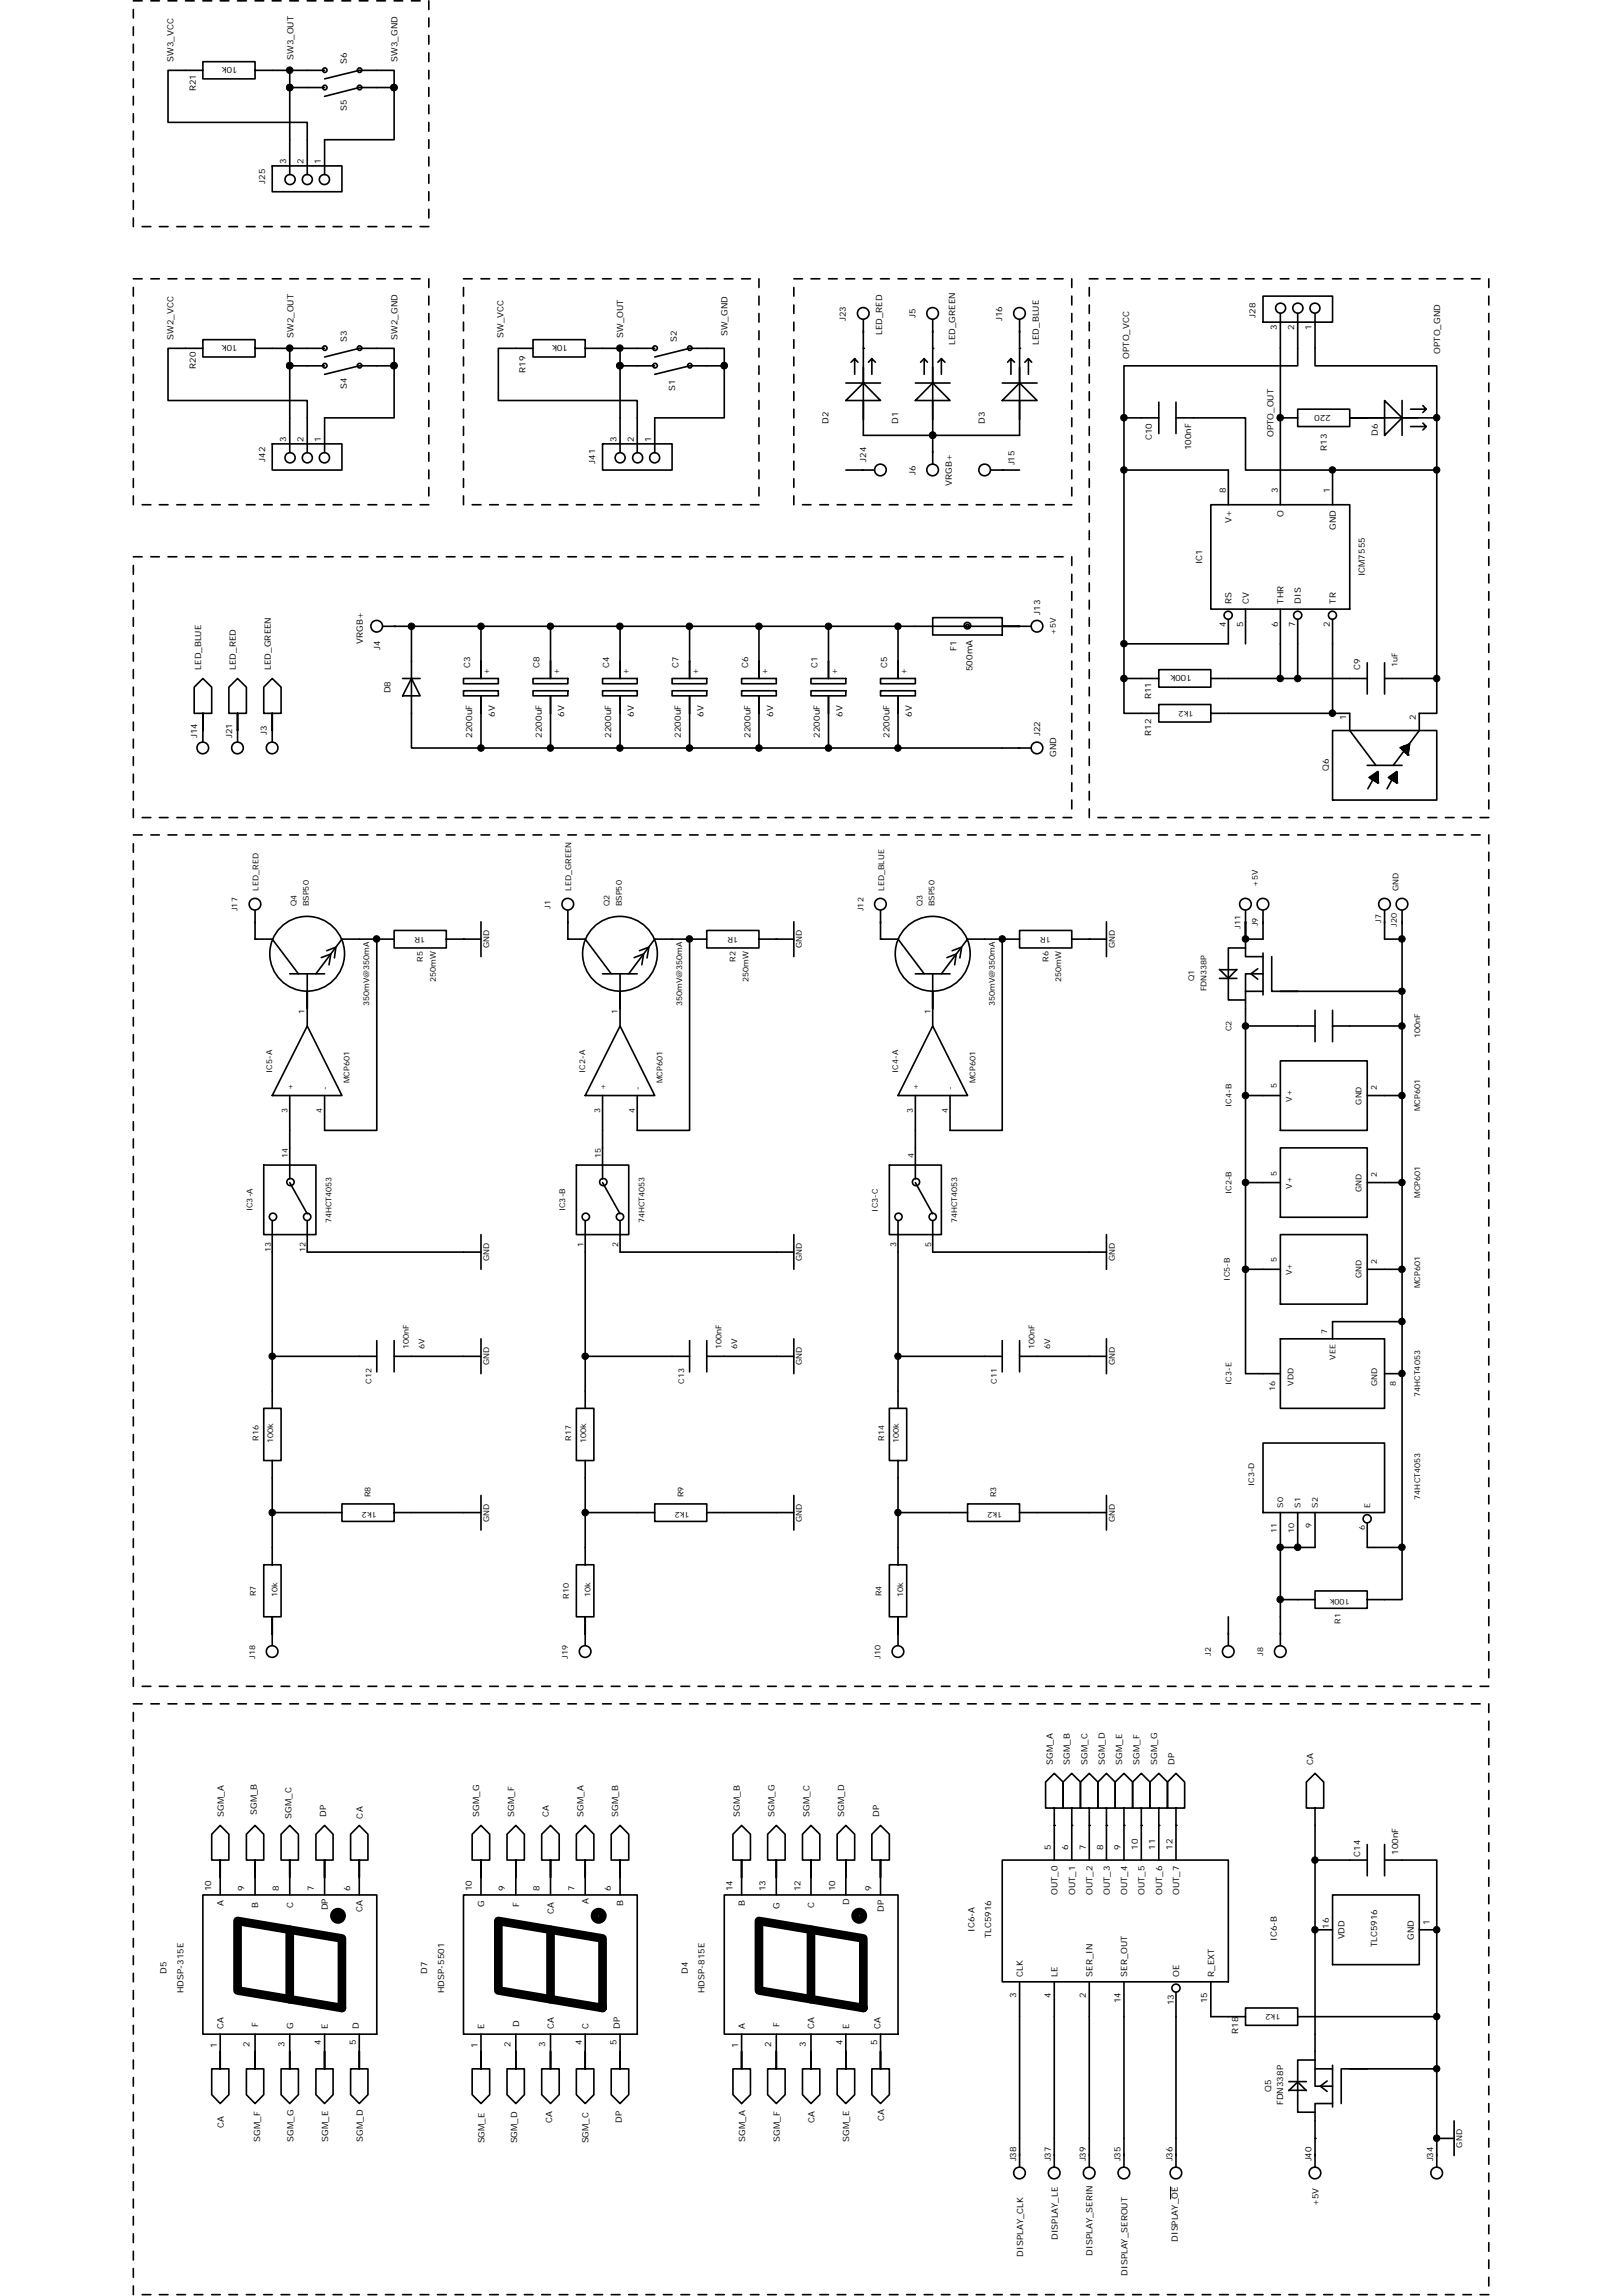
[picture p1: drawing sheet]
<svg xmlns="http://www.w3.org/2000/svg" width="210mm" height="297mm" viewBox="0 0 210 297" stroke-linecap="round" stroke-linejoin="round" font-family="sans-serif">
<defs><g id="words">
<g font-size="1.1">
<text x="22.4" y="8" transform="rotate(-90 22.4 8)">SW3_VCC</text>
<text x="25.3" y="11.8" transform="rotate(-90 25.3 11.8)">R21</text>
<text x="30.7" y="8.7" transform="rotate(-180 30.7 8.7)">10k</text>
<text x="38" y="7.7" transform="rotate(-90 38 7.7)">SW3_OUT</text>
<text x="44.9" y="8.3" transform="rotate(-90 44.9 8.3)">S6</text>
<text x="51.4" y="8" transform="rotate(-90 51.4 8)">SW3_GND</text>
<text x="44.9" y="14.3" transform="rotate(-90 44.9 14.3)">S5</text>
<text x="34.3" y="23.8" transform="rotate(-90 34.3 23.8)">J25</text>
<text x="37" y="21.2" transform="rotate(-90 37 21.2)">3</text>
<text x="39.3" y="21.2" transform="rotate(-90 39.3 21.2)">2</text>
<text x="41.5" y="21.2" transform="rotate(-90 41.5 21.2)">1</text>
<text x="109.4" y="41.5" transform="rotate(-90 109.4 41.5)">J23</text>
<text x="118.4" y="41.2" transform="rotate(-90 118.4 41.2)">J5</text>
<text x="129.7" y="41.5" transform="rotate(-90 129.7 41.5)">J16</text>
<text x="162.5" y="41.1" transform="rotate(-90 162.5 41.1)">J28</text>
<text x="22.4" y="43.9" transform="rotate(-90 22.4 43.9)">SW2_VCC</text>
<text x="25.3" y="47.8" transform="rotate(-90 25.3 47.8)">R20</text>
<text x="30.7" y="44.7" transform="rotate(-180 30.7 44.7)">10k</text>
<text x="38" y="43.7" transform="rotate(-90 38 43.7)">SW2_OUT</text>
<text x="44.9" y="44.2" transform="rotate(-90 44.9 44.2)">S3</text>
<text x="51.4" y="43.9" transform="rotate(-90 51.4 43.9)">SW2_GND</text>
<text x="65.2" y="43.7" transform="rotate(-90 65.2 43.7)">SW_VCC</text>
<text x="73.5" y="44.7" transform="rotate(-180 73.5 44.7)">10k</text>
<text x="80.6" y="43.7" transform="rotate(-90 80.6 43.7)">SW_OUT</text>
<text x="87.6" y="44.2" transform="rotate(-90 87.6 44.2)">S2</text>
<text x="94.1" y="43.5" transform="rotate(-90 94.1 43.5)">SW_GND</text>
<text x="114.2" y="43.3" transform="rotate(-90 114.2 43.3)">LED_RED</text>
<text x="123.6" y="44.6" transform="rotate(-90 123.6 44.6)">LED_GREEN</text>
<text x="134.4" y="44.6" transform="rotate(-90 134.4 44.6)">LED_BLUE</text>
<text x="146.1" y="46.4" transform="rotate(-90 146.1 46.4)">OPTO_VCC</text>
<text x="165.2" y="42.6" transform="rotate(-90 165.2 42.6)">3</text>
<text x="167.4" y="42.6" transform="rotate(-90 167.4 42.6)">2</text>
<text x="169.7" y="42.6" transform="rotate(-90 169.7 42.6)">1</text>
<text x="186.3" y="45.7" transform="rotate(-90 186.3 45.7)">OPTO_GND</text>
<text x="44.9" y="50.3" transform="rotate(-90 44.9 50.3)">S4</text>
<text x="68" y="48.2" transform="rotate(-90 68 48.2)">R19</text>
<text x="87.4" y="50.5" transform="rotate(-90 87.4 50.5)">S1</text>
<text x="172.2" y="53.7" transform="rotate(-180 172.2 53.7)">220</text>
<text x="34.3" y="59.8" transform="rotate(-90 34.3 59.8)">J42</text>
<text x="37" y="57.2" transform="rotate(-90 37 57.2)">3</text>
<text x="39.3" y="57.2" transform="rotate(-90 39.3 57.2)">2</text>
<text x="41.5" y="57.2" transform="rotate(-90 41.5 57.2)">1</text>
<text x="77" y="60" transform="rotate(-90 77 60)">J41</text>
<text x="79.8" y="57.2" transform="rotate(-90 79.8 57.2)">3</text>
<text x="82" y="57.2" transform="rotate(-90 82 57.2)">2</text>
<text x="84.3" y="57.2" transform="rotate(-90 84.3 57.2)">1</text>
<text x="107.2" y="54.9" transform="rotate(-90 107.2 54.9)">D2</text>
<text x="112.1" y="59.8" transform="rotate(-90 112.1 59.8)">J24</text>
<text x="116.2" y="54.9" transform="rotate(-90 116.2 54.9)">D1</text>
<text x="127.4" y="54.9" transform="rotate(-90 127.4 54.9)">D3</text>
<text x="149" y="57" transform="rotate(-90 149 57)">C10</text>
<text x="154.1" y="58.3" transform="rotate(-90 154.1 58.3)">100nF</text>
<text x="164.8" y="56.5" transform="rotate(-90 164.8 56.5)">OPTO_OUT</text>
<text x="171.7" y="58.3" transform="rotate(-90 171.7 58.3)">R13</text>
<text x="178.2" y="56.4" transform="rotate(-90 178.2 56.4)">D6</text>
<text x="118.4" y="61.4" transform="rotate(-90 118.4 61.4)">J6</text>
<text x="123.1" y="62.8" transform="rotate(-90 123.1 62.8)">VRGB+</text>
<text x="131.3" y="60.2" transform="rotate(-90 131.3 60.2)">J15</text>
<text x="158.6" y="63.7" transform="rotate(-90 158.6 63.7)">8</text>
<text x="165.3" y="63.7" transform="rotate(-90 165.3 63.7)">3</text>
<text x="172.1" y="63.7" transform="rotate(-90 172.1 63.7)">1</text>
<text x="159.3" y="67.6" transform="rotate(-90 159.3 67.6)">V+</text>
<text x="166.1" y="66.8" transform="rotate(-90 166.1 66.8)">O</text>
<text x="172.8" y="68.5" transform="rotate(-90 172.8 68.5)">GND</text>
<text x="155.5" y="73" transform="rotate(-90 155.5 73)">IC1</text>
<text x="176.6" y="74.6" transform="rotate(-90 176.6 74.6)">ICM7555</text>
<text x="46.9" y="83.3" transform="rotate(-90 46.9 83.3)">VRGB+</text>
<text x="134.6" y="79.5" transform="rotate(-90 134.6 79.5)">J13</text>
<text x="158.6" y="81.1" transform="rotate(-90 158.6 81.1)">4</text>
<text x="159.3" y="78.1" transform="rotate(-90 159.3 78.1)">RS</text>
<text x="160.8" y="81.1" transform="rotate(-90 160.8 81.1)">5</text>
<text x="161.6" y="78.1" transform="rotate(-90 161.6 78.1)">CV</text>
<text x="165.3" y="81.1" transform="rotate(-90 165.3 81.1)">6</text>
<text x="166.1" y="78.1" transform="rotate(-90 166.1 78.1)">THR</text>
<text x="167.6" y="81.1" transform="rotate(-90 167.6 81.1)">7</text>
<text x="168.3" y="78.1" transform="rotate(-90 168.3 78.1)">DIS</text>
<text x="172.1" y="81.1" transform="rotate(-90 172.1 81.1)">2</text>
<text x="172.8" y="78.1" transform="rotate(-90 172.8 78.1)">TR</text>
<text x="26" y="86.6" transform="rotate(-90 26 86.6)">LED_BLUE</text>
<text x="30.5" y="86.6" transform="rotate(-90 30.5 86.6)">LED_RED</text>
<text x="35" y="86.6" transform="rotate(-90 35 86.6)">LED_GREEN</text>
<text x="49.2" y="84.1" transform="rotate(-90 49.2 84.1)">J4</text>
<text x="50.5" y="89.7" transform="rotate(-90 50.5 89.7)">D8</text>
<text x="60.8" y="86.4" transform="rotate(-90 60.8 86.4)">C3</text>
<text x="63.5" y="86.5" transform="rotate(-180 63.5 86.5)">+</text>
<text x="69.8" y="86.4" transform="rotate(-90 69.8 86.4)">C8</text>
<text x="72.5" y="86.5" transform="rotate(-180 72.5 86.5)">+</text>
<text x="78.8" y="86.4" transform="rotate(-90 78.8 86.4)">C4</text>
<text x="81.5" y="86.5" transform="rotate(-180 81.5 86.5)">+</text>
<text x="87.8" y="86.4" transform="rotate(-90 87.8 86.4)">C7</text>
<text x="90.5" y="86.5" transform="rotate(-180 90.5 86.5)">+</text>
<text x="96.8" y="86.4" transform="rotate(-90 96.8 86.4)">C6</text>
<text x="99.5" y="86.5" transform="rotate(-180 99.5 86.5)">+</text>
<text x="105.8" y="86.4" transform="rotate(-90 105.8 86.4)">C1</text>
<text x="108.5" y="86.5" transform="rotate(-180 108.5 86.5)">+</text>
<text x="114.8" y="86.4" transform="rotate(-90 114.8 86.4)">C5</text>
<text x="117.5" y="86.5" transform="rotate(-180 117.5 86.5)">+</text>
<text x="123.8" y="84.2" transform="rotate(-90 123.8 84.2)">F1</text>
<text x="125.8" y="86.8" transform="rotate(-90 125.8 86.8)">500mA</text>
<text x="154.2" y="87.4" transform="rotate(-180 154.2 87.4)">100k</text>
<text x="176" y="86.7" transform="rotate(-90 176 86.7)">C9</text>
<text x="25.5" y="95.5" transform="rotate(-90 25.5 95.5)">J14</text>
<text x="30" y="95.5" transform="rotate(-90 30 95.5)">J21</text>
<text x="34.5" y="95.1" transform="rotate(-90 34.5 95.1)">J3</text>
<text x="61.1" y="95.4" transform="rotate(-90 61.1 95.4)">2200uF</text>
<text x="64" y="92.7" transform="rotate(-90 64 92.7)">6V</text>
<text x="70.1" y="95.4" transform="rotate(-90 70.1 95.4)">2200uF</text>
<text x="73" y="92.7" transform="rotate(-90 73 92.7)">6V</text>
<text x="79.1" y="95.4" transform="rotate(-90 79.1 95.4)">2200uF</text>
<text x="82" y="92.7" transform="rotate(-90 82 92.7)">6V</text>
<text x="88.1" y="95.4" transform="rotate(-90 88.1 95.4)">2200uF</text>
<text x="91" y="92.7" transform="rotate(-90 91 92.7)">6V</text>
<text x="97.1" y="95.4" transform="rotate(-90 97.1 95.4)">2200uF</text>
<text x="100" y="92.7" transform="rotate(-90 100 92.7)">6V</text>
<text x="106.1" y="95.4" transform="rotate(-90 106.1 95.4)">2200uF</text>
<text x="109" y="92.7" transform="rotate(-90 109 92.7)">6V</text>
<text x="115.1" y="95.4" transform="rotate(-90 115.1 95.4)">2200uF</text>
<text x="118" y="92.7" transform="rotate(-90 118 92.7)">6V</text>
<text x="134.6" y="95.3" transform="rotate(-90 134.6 95.3)">J22</text>
<text x="148.9" y="95.2" transform="rotate(-90 148.9 95.2)">R12</text>
<text x="148.9" y="90.5" transform="rotate(-90 148.9 90.5)">R11</text>
<text x="174.2" y="93.2" transform="rotate(-90 174.2 93.2)">1</text>
<text x="183.2" y="93.2" transform="rotate(-90 183.2 93.2)">2</text>
<text x="136.6" y="97.9" transform="rotate(-90 136.6 97.9)">GND</text>
<text x="171.9" y="99.7" transform="rotate(-90 171.9 99.7)">Q6</text>
<text x="136.2" y="228.3" transform="rotate(-90 136.2 228.3)">SGM_A</text>
<text x="138.4" y="228.3" transform="rotate(-90 138.4 228.3)">SGM_B</text>
<text x="140.7" y="228.3" transform="rotate(-90 140.7 228.3)">SGM_C</text>
<text x="142.9" y="228.3" transform="rotate(-90 142.9 228.3)">SGM_D</text>
<text x="145.2" y="228.3" transform="rotate(-90 145.2 228.3)">SGM_E</text>
<text x="147.4" y="228.3" transform="rotate(-90 147.4 228.3)">SGM_F</text>
<text x="149.7" y="228.3" transform="rotate(-90 149.7 228.3)">SGM_G</text>
<text x="151.9" y="228.3" transform="rotate(-90 151.9 228.3)">DP</text>
<text x="169.9" y="228.3" transform="rotate(-90 169.9 228.3)">CA</text>
<text x="29" y="235" transform="rotate(-90 29 235)">SGM_A</text>
<text x="33.2" y="234.8" transform="rotate(-90 33.2 234.8)">SGM_B</text>
<text x="37.7" y="235.3" transform="rotate(-90 37.7 235.3)">SGM_C</text>
<text x="42.2" y="235" transform="rotate(-90 42.2 235)">DP</text>
<text x="46.9" y="235.3" transform="rotate(-90 46.9 235.3)">CA</text>
<text x="62" y="235" transform="rotate(-90 62 235)">SGM_G</text>
<text x="66.5" y="235" transform="rotate(-90 66.5 235)">SGM_F</text>
<text x="71" y="235" transform="rotate(-90 71 235)">CA</text>
<text x="75.5" y="235" transform="rotate(-90 75.5 235)">SGM_A</text>
<text x="80" y="235" transform="rotate(-90 80 235)">SGM_B</text>
<text x="95.7" y="235" transform="rotate(-90 95.7 235)">SGM_B</text>
<text x="100.2" y="235" transform="rotate(-90 100.2 235)">SGM_G</text>
<text x="104.7" y="235" transform="rotate(-90 104.7 235)">SGM_C</text>
<text x="109.2" y="235" transform="rotate(-90 109.2 235)">SGM_D</text>
<text x="113.7" y="235" transform="rotate(-90 113.7 235)">DP</text>
<text x="136" y="239.3" transform="rotate(-90 136 239.3)">5</text>
<text x="138.2" y="239.3" transform="rotate(-90 138.2 239.3)">6</text>
<text x="140.5" y="239.3" transform="rotate(-90 140.5 239.3)">7</text>
<text x="142.7" y="239.3" transform="rotate(-90 142.7 239.3)">8</text>
<text x="145" y="239.3" transform="rotate(-90 145 239.3)">9</text>
<text x="147.2" y="239.3" transform="rotate(-90 147.2 239.3)">10</text>
<text x="149.5" y="239.3" transform="rotate(-90 149.5 239.3)">11</text>
<text x="151.7" y="239.3" transform="rotate(-90 151.7 239.3)">12</text>
<text x="180.9" y="239.9" transform="rotate(-90 180.9 239.9)">100nF</text>
<text x="27.3" y="244.7" transform="rotate(-90 27.3 244.7)">10</text>
<text x="31.6" y="244.7" transform="rotate(-90 31.6 244.7)">9</text>
<text x="36.1" y="244.7" transform="rotate(-90 36.1 244.7)">8</text>
<text x="40.6" y="244.7" transform="rotate(-90 40.6 244.7)">7</text>
<text x="45.3" y="244.7" transform="rotate(-90 45.3 244.7)">6</text>
<text x="61" y="244.7" transform="rotate(-90 61 244.7)">10</text>
<text x="65.3" y="244.7" transform="rotate(-90 65.3 244.7)">9</text>
<text x="69.8" y="244.7" transform="rotate(-90 69.8 244.7)">8</text>
<text x="74.3" y="244.7" transform="rotate(-90 74.3 244.7)">7</text>
<text x="79" y="244.7" transform="rotate(-90 79 244.7)">6</text>
<text x="94.8" y="244.7" transform="rotate(-90 94.8 244.7)">14</text>
<text x="99" y="244.7" transform="rotate(-90 99 244.7)">13</text>
<text x="103.5" y="244.7" transform="rotate(-90 103.5 244.7)">12</text>
<text x="108" y="244.7" transform="rotate(-90 108 244.7)">10</text>
<text x="112.8" y="244.7" transform="rotate(-90 112.8 244.7)">9</text>
<text x="136.8" y="245.2" transform="rotate(-90 136.8 245.2)">OUT_0</text>
<text x="139.1" y="245.2" transform="rotate(-90 139.1 245.2)">OUT_1</text>
<text x="141.4" y="245.2" transform="rotate(-90 141.4 245.2)">OUT_2</text>
<text x="143.6" y="245.2" transform="rotate(-90 143.6 245.2)">OUT_3</text>
<text x="145.8" y="245.2" transform="rotate(-90 145.8 245.2)">OUT_4</text>
<text x="148.1" y="245.2" transform="rotate(-90 148.1 245.2)">OUT_5</text>
<text x="150.3" y="245.2" transform="rotate(-90 150.3 245.2)">OUT_6</text>
<text x="152.6" y="245.2" transform="rotate(-90 152.6 245.2)">OUT_7</text>
<text x="176" y="240.2" transform="rotate(-90 176 240.2)">C14</text>
<text x="28.9" y="246.6" transform="rotate(-90 28.9 246.6)">A</text>
<text x="33.4" y="246.8" transform="rotate(-90 33.4 246.8)">B</text>
<text x="37.9" y="246.8" transform="rotate(-90 37.9 246.8)">C</text>
<text x="42.4" y="247.1" transform="rotate(-90 42.4 247.1)">DP</text>
<text x="46.9" y="247.4" transform="rotate(-90 46.9 247.4)">CA</text>
<text x="62.7" y="246.7" transform="rotate(-90 62.7 246.7)">G</text>
<text x="67.2" y="246.7" transform="rotate(-90 67.2 246.7)">F</text>
<text x="71.6" y="247.6" transform="rotate(-90 71.6 247.6)">CA</text>
<text x="76.1" y="246.4" transform="rotate(-90 76.1 246.4)">A</text>
<text x="80.6" y="246.6" transform="rotate(-90 80.6 246.6)">B</text>
<text x="96.4" y="246.6" transform="rotate(-90 96.4 246.6)">B</text>
<text x="100.9" y="246.9" transform="rotate(-90 100.9 246.9)">G</text>
<text x="105.3" y="246.8" transform="rotate(-90 105.3 246.8)">C</text>
<text x="109.9" y="246.5" transform="rotate(-90 109.9 246.5)">D</text>
<text x="114.3" y="247.4" transform="rotate(-90 114.3 247.4)">DP</text>
<text x="126.1" y="249.9" transform="rotate(-90 126.1 249.9)">IC6-A</text>
<text x="128.2" y="250.8" transform="rotate(-90 128.2 250.8)">TLC5916</text>
<text x="165.2" y="251.1" transform="rotate(-90 165.2 251.1)">IC6-B</text>
<text x="171.9" y="249.5" transform="rotate(-90 171.9 249.5)">16</text>
<text x="173.9" y="250.9" transform="rotate(-90 173.9 250.9)">VDD</text>
<text x="178.2" y="251.9" transform="rotate(-90 178.2 251.9)">TLC5916</text>
<text x="182.9" y="251" transform="rotate(-90 182.9 251)">GND</text>
<text x="184.9" y="249" transform="rotate(-90 184.9 249)">1</text>
<text x="21.5" y="255.4" transform="rotate(-90 21.5 255.4)">D5</text>
<text x="23.7" y="257.9" transform="rotate(-90 23.7 257.9)">HDSP-315E</text>
<text x="55.2" y="255.4" transform="rotate(-90 55.2 255.4)">D7</text>
<text x="57.4" y="257.9" transform="rotate(-90 57.4 257.9)">HDSP-5501</text>
<text x="89" y="255.4" transform="rotate(-90 89 255.4)">D4</text>
<text x="91.2" y="257.9" transform="rotate(-90 91.2 257.9)">HDSP-815E</text>
<text x="132.3" y="255.7" transform="rotate(-90 132.3 255.7)">CLK</text>
<text x="136.8" y="255.7" transform="rotate(-90 136.8 255.7)">LE</text>
<text x="141.4" y="255.7" transform="rotate(-90 141.4 255.7)">SER_IN</text>
<text x="145.8" y="255.7" transform="rotate(-90 145.8 255.7)">SER_OUT</text>
<text x="152.6" y="255.7" transform="rotate(-90 152.6 255.7)">OE</text>
<text x="157.1" y="255.7" transform="rotate(-90 157.1 255.7)">R_EXT</text>
<text x="28.9" y="262.5" transform="rotate(-90 28.9 262.5)">CA</text>
<text x="33.4" y="262.2" transform="rotate(-90 33.4 262.2)">F</text>
<text x="37.9" y="262.5" transform="rotate(-90 37.9 262.5)">G</text>
<text x="42.4" y="262.5" transform="rotate(-90 42.4 262.5)">E</text>
<text x="46.4" y="262.5" transform="rotate(-90 46.4 262.5)">D</text>
<text x="62.7" y="262.5" transform="rotate(-90 62.7 262.5)">E</text>
<text x="67.2" y="262.2" transform="rotate(-90 67.2 262.2)">D</text>
<text x="71.6" y="262.5" transform="rotate(-90 71.6 262.5)">CA</text>
<text x="76.1" y="262.5" transform="rotate(-90 76.1 262.5)">C</text>
<text x="80.2" y="262.5" transform="rotate(-90 80.2 262.5)">DP</text>
<text x="96.4" y="262.5" transform="rotate(-90 96.4 262.5)">A</text>
<text x="100.9" y="262.2" transform="rotate(-90 100.9 262.2)">F</text>
<text x="105.3" y="262.5" transform="rotate(-90 105.3 262.5)">CA</text>
<text x="109.9" y="262.5" transform="rotate(-90 109.9 262.5)">E</text>
<text x="113.9" y="262.5" transform="rotate(-90 113.9 262.5)">CA</text>
<text x="131.5" y="258.5" transform="rotate(-90 131.5 258.5)">3</text>
<text x="136" y="258.5" transform="rotate(-90 136 258.5)">4</text>
<text x="140.5" y="258.5" transform="rotate(-90 140.5 258.5)">2</text>
<text x="145" y="259.2" transform="rotate(-90 145 259.2)">14</text>
<text x="151.8" y="259.4" transform="rotate(-90 151.8 259.4)">13</text>
<text x="156.2" y="259.2" transform="rotate(-90 156.2 259.2)">15</text>
<text x="160.2" y="263.1" transform="rotate(-90 160.2 263.1)">R18</text>
<text x="28" y="265" transform="rotate(-90 28 265)">1</text>
<text x="32.3" y="264.8" transform="rotate(-90 32.3 264.8)">2</text>
<text x="36.8" y="264.8" transform="rotate(-90 36.8 264.8)">3</text>
<text x="41.5" y="264.5" transform="rotate(-90 41.5 264.5)">4</text>
<text x="46" y="264.5" transform="rotate(-90 46 264.5)">5</text>
<text x="61.8" y="265" transform="rotate(-90 61.8 265)">1</text>
<text x="66" y="264.8" transform="rotate(-90 66 264.8)">2</text>
<text x="70.5" y="264.8" transform="rotate(-90 70.5 264.8)">3</text>
<text x="75.3" y="264.5" transform="rotate(-90 75.3 264.5)">4</text>
<text x="79.8" y="264.5" transform="rotate(-90 79.8 264.5)">5</text>
<text x="95.5" y="265" transform="rotate(-90 95.5 265)">1</text>
<text x="99.8" y="264.8" transform="rotate(-90 99.8 264.8)">2</text>
<text x="104.3" y="264.8" transform="rotate(-90 104.3 264.8)">3</text>
<text x="109" y="264.5" transform="rotate(-90 109 264.5)">4</text>
<text x="113.5" y="264.5" transform="rotate(-90 113.5 264.5)">5</text>
<text x="29" y="275.3" transform="rotate(-90 29 275.3)">CA</text>
<text x="71.5" y="274.6" transform="rotate(-90 71.5 274.6)">CA</text>
<text x="80.5" y="274.6" transform="rotate(-90 80.5 274.6)">DP</text>
<text x="105.4" y="274.6" transform="rotate(-90 105.4 274.6)">CA</text>
<text x="114.4" y="274.4" transform="rotate(-90 114.4 274.4)">CA</text>
<text x="164.5" y="270.6" transform="rotate(-90 164.5 270.6)">Q5</text>
<text x="166" y="272.4" transform="rotate(-90 166 272.4)">FDN338P</text>
<text x="33.7" y="277.1" transform="rotate(-90 33.7 277.1)">SGM_F</text>
<text x="38" y="277.1" transform="rotate(-90 38 277.1)">SGM_G</text>
<text x="42.4" y="277.1" transform="rotate(-90 42.4 277.1)">SGM_E</text>
<text x="46.9" y="277.1" transform="rotate(-90 46.9 277.1)">SGM_D</text>
<text x="62.7" y="277.3" transform="rotate(-90 62.7 277.3)">SGM_E</text>
<text x="66.9" y="277.3" transform="rotate(-90 66.9 277.3)">SGM_D</text>
<text x="76.2" y="277.3" transform="rotate(-90 76.2 277.3)">SGM_C</text>
<text x="96.4" y="277.1" transform="rotate(-90 96.4 277.1)">SGM_A</text>
<text x="100.9" y="277.1" transform="rotate(-90 100.9 277.1)">SGM_F</text>
<text x="109.9" y="277.1" transform="rotate(-90 109.9 277.1)">SGM_E</text>
<text x="131.5" y="279.6" transform="rotate(-90 131.5 279.6)">J38</text>
<text x="136" y="279.6" transform="rotate(-90 136 279.6)">J37</text>
<text x="140.5" y="279.6" transform="rotate(-90 140.5 279.6)">J39</text>
<text x="145" y="279.6" transform="rotate(-90 145 279.6)">J35</text>
<text x="151.7" y="279.6" transform="rotate(-90 151.7 279.6)">J36</text>
<text x="169.7" y="279.6" transform="rotate(-90 169.7 279.6)">J40</text>
<text x="185.4" y="279.6" transform="rotate(-90 185.4 279.6)">J34</text>
<text x="170.6" y="285.4" transform="rotate(-90 170.6 285.4)">+5V</text>
<text x="132.4" y="291.9" transform="rotate(-90 132.4 291.9)">DISPLAY_CLK</text>
<text x="136.9" y="289.8" transform="rotate(-90 136.9 289.8)">DISPLAY_LE</text>
<text x="141.4" y="291.8" transform="rotate(-90 141.4 291.8)">DISPLAY_SERIN</text>
<text x="152.4" y="290" transform="rotate(-90 152.4 290)">DISPLAY_OE</text>
<text x="145.9" y="294.4" transform="rotate(-90 145.9 294.4)">DISPLAY_SEROUT</text>
</g>
<g font-size="1">
<text x="136.6" y="82.1" transform="rotate(-90 136.6 82.1)">+5V</text>
<text x="180.8" y="86.3" transform="rotate(-90 180.8 86.3)">1uF</text>
<text x="154.4" y="91.9" transform="rotate(-180 154.4 91.9)">1k2</text>
<text x="30.7" y="117.9" transform="rotate(-90 30.7 117.9)">J17</text>
<text x="33.4" y="115.2" transform="rotate(-90 33.4 115.2)">LED_RED</text>
<text x="38.4" y="117.2" transform="rotate(-90 38.4 117.2)">Q4</text>
<text x="40" y="117.2" transform="rotate(-90 40 117.2)">BSP50</text>
<text x="71.2" y="117.6" transform="rotate(-90 71.2 117.6)">J1</text>
<text x="73.9" y="115.2" transform="rotate(-90 73.9 115.2)">LED_GREEN</text>
<text x="78.9" y="117.2" transform="rotate(-90 78.9 117.2)">Q2</text>
<text x="80.5" y="117.2" transform="rotate(-90 80.5 117.2)">BSP50</text>
<text x="111.7" y="117.9" transform="rotate(-90 111.7 117.9)">J12</text>
<text x="114.4" y="115.2" transform="rotate(-90 114.4 115.2)">LED_BLUE</text>
<text x="119.3" y="117.2" transform="rotate(-90 119.3 117.2)">Q3</text>
<text x="120.9" y="117.2" transform="rotate(-90 120.9 117.2)">BSP50</text>
<text x="162.7" y="119.8" transform="rotate(-90 162.7 119.8)">J9</text>
<text x="162.7" y="114.7" transform="rotate(-90 162.7 114.7)">+5V</text>
<text x="178.7" y="119.4" transform="rotate(-90 178.7 119.4)">J7</text>
<text x="180.7" y="119.9" transform="rotate(-90 180.7 119.9)">J20</text>
<text x="180.9" y="115.3" transform="rotate(-90 180.9 115.3)">GND</text>
<text x="54.7" y="124.5" transform="rotate(-90 54.7 124.5)">R5</text>
<text x="55" y="121.2" transform="rotate(-180 55 121.2)">1R</text>
<text x="63.3" y="122.7" transform="rotate(-90 63.3 122.7)">GND</text>
<text x="95.1" y="124.5" transform="rotate(-90 95.1 124.5)">R2</text>
<text x="95.5" y="121.2" transform="rotate(-180 95.5 121.2)">1R</text>
<text x="103.7" y="122.7" transform="rotate(-90 103.7 122.7)">GND</text>
<text x="135.6" y="124.5" transform="rotate(-90 135.6 124.5)">R6</text>
<text x="136" y="121.2" transform="rotate(-180 136 121.2)">1R</text>
<text x="144.2" y="122.7" transform="rotate(-90 144.2 122.7)">GND</text>
<text x="160.5" y="120.1" transform="rotate(-90 160.5 120.1)">J11</text>
<text x="39.4" y="131.2" transform="rotate(-90 39.4 131.2)">1</text>
<text x="47.8" y="130.2" transform="rotate(-90 47.8 130.2)">350mV@350mA</text>
<text x="56.4" y="127" transform="rotate(-90 56.4 127)">250mW</text>
<text x="79.9" y="131.2" transform="rotate(-90 79.9 131.2)">1</text>
<text x="88.2" y="130.2" transform="rotate(-90 88.2 130.2)">350mV@350mA</text>
<text x="96.9" y="127" transform="rotate(-90 96.9 127)">250mW</text>
<text x="120.4" y="131.2" transform="rotate(-90 120.4 131.2)">1</text>
<text x="128.7" y="130.2" transform="rotate(-90 128.7 130.2)">350mV@350mA</text>
<text x="137.3" y="127" transform="rotate(-90 137.3 127)">250mW</text>
<text x="154.5" y="126.9" transform="rotate(-90 154.5 126.9)">Q1</text>
<text x="156.1" y="128.2" transform="rotate(-90 156.1 128.2)">FDN338P</text>
<text x="159.3" y="133.4" transform="rotate(-90 159.3 133.4)">C2</text>
<text x="183.7" y="134.3" transform="rotate(-90 183.7 134.3)">100nF</text>
<text x="35.2" y="138.8" transform="rotate(-90 35.2 138.8)">IC5-A</text>
<text x="37.2" y="144" transform="rotate(-90 37.2 144)">3</text>
<text x="37.9" y="141.1" transform="rotate(-90 37.9 141.1)">+</text>
<text x="41.7" y="144" transform="rotate(-90 41.7 144)">4</text>
<text x="42.4" y="141.1" transform="rotate(-90 42.4 141.1)">-</text>
<text x="45.2" y="140.2" transform="rotate(-90 45.2 140.2)">MCP601</text>
<text x="75.7" y="138.8" transform="rotate(-90 75.7 138.8)">IC2-A</text>
<text x="77.7" y="144" transform="rotate(-90 77.7 144)">3</text>
<text x="78.3" y="141.1" transform="rotate(-90 78.3 141.1)">+</text>
<text x="82.1" y="144" transform="rotate(-90 82.1 144)">4</text>
<text x="82.8" y="141.1" transform="rotate(-90 82.8 141.1)">-</text>
<text x="85.7" y="140.2" transform="rotate(-90 85.7 140.2)">MCP601</text>
<text x="116.2" y="138.8" transform="rotate(-90 116.2 138.8)">IC4-A</text>
<text x="118.1" y="144" transform="rotate(-90 118.1 144)">3</text>
<text x="118.8" y="141.1" transform="rotate(-90 118.8 141.1)">+</text>
<text x="122.6" y="144" transform="rotate(-90 122.6 144)">4</text>
<text x="123.3" y="141.1" transform="rotate(-90 123.3 141.1)">-</text>
<text x="126.2" y="140.2" transform="rotate(-90 126.2 140.2)">MCP601</text>
<text x="159.3" y="143.2" transform="rotate(-90 159.3 143.2)">IC4-B</text>
<text x="165.2" y="140.8" transform="rotate(-90 165.2 140.8)">5</text>
<text x="167.1" y="142.5" transform="rotate(-90 167.1 142.5)">V+</text>
<text x="176.1" y="142.9" transform="rotate(-90 176.1 142.9)">GND</text>
<text x="178.1" y="141.1" transform="rotate(-90 178.1 141.1)">2</text>
<text x="183.7" y="143.8" transform="rotate(-90 183.7 143.8)">MCP601</text>
<text x="37.3" y="149.8" transform="rotate(-90 37.3 149.8)">14</text>
<text x="77.7" y="149.8" transform="rotate(-90 77.7 149.8)">15</text>
<text x="118.2" y="149.8" transform="rotate(-90 118.2 149.8)">4</text>
<text x="159.3" y="154.5" transform="rotate(-90 159.3 154.5)">IC2-B</text>
<text x="165.2" y="152.1" transform="rotate(-90 165.2 152.1)">5</text>
<text x="167.1" y="153.8" transform="rotate(-90 167.1 153.8)">V+</text>
<text x="176.1" y="154.2" transform="rotate(-90 176.1 154.2)">GND</text>
<text x="178.1" y="152.3" transform="rotate(-90 178.1 152.3)">2</text>
<text x="183.7" y="155" transform="rotate(-90 183.7 155)">MCP601</text>
<text x="32.7" y="156.7" transform="rotate(-90 32.7 156.7)">IC3-A</text>
<text x="35" y="161.9" transform="rotate(-90 35 161.9)">13</text>
<text x="39.5" y="161.9" transform="rotate(-90 39.5 161.9)">12</text>
<text x="42.9" y="158.3" transform="rotate(-90 42.9 158.3)">74HCT4053</text>
<text x="73.1" y="156.7" transform="rotate(-90 73.1 156.7)">IC3-B</text>
<text x="75.5" y="161.3" transform="rotate(-90 75.5 161.3)">1</text>
<text x="80" y="161.3" transform="rotate(-90 80 161.3)">2</text>
<text x="83.4" y="158.3" transform="rotate(-90 83.4 158.3)">74HCT4053</text>
<text x="113.6" y="156.7" transform="rotate(-90 113.6 156.7)">IC3-C</text>
<text x="116" y="161.3" transform="rotate(-90 116 161.3)">3</text>
<text x="120.5" y="161.3" transform="rotate(-90 120.5 161.3)">5</text>
<text x="123.8" y="158.3" transform="rotate(-90 123.8 158.3)">74HCT4053</text>
<text x="63.3" y="163.2" transform="rotate(-90 63.3 163.2)">GND</text>
<text x="103.7" y="163.2" transform="rotate(-90 103.7 163.2)">GND</text>
<text x="144.2" y="163.2" transform="rotate(-90 144.2 163.2)">GND</text>
<text x="159.1" y="165.7" transform="rotate(-90 159.1 165.7)">IC5-B</text>
<text x="165.2" y="163.3" transform="rotate(-90 165.2 163.3)">5</text>
<text x="167.1" y="165" transform="rotate(-90 167.1 165)">V+</text>
<text x="176.1" y="165.4" transform="rotate(-90 176.1 165.4)">GND</text>
<text x="178.1" y="163.6" transform="rotate(-90 178.1 163.6)">2</text>
<text x="183.7" y="166.7" transform="rotate(-90 183.7 166.7)">MCP601</text>
<text x="171.7" y="172.6" transform="rotate(-90 171.7 172.6)">7</text>
<text x="48" y="179" transform="rotate(-90 48 179)">C12</text>
<text x="52.9" y="174.6" transform="rotate(-90 52.9 174.6)">100nF</text>
<text x="54.9" y="174.6" transform="rotate(-90 54.9 174.6)">6V</text>
<text x="63.3" y="176.7" transform="rotate(-90 63.3 176.7)">GND</text>
<text x="88.5" y="179" transform="rotate(-90 88.5 179)">C13</text>
<text x="93.4" y="174.6" transform="rotate(-90 93.4 174.6)">100nF</text>
<text x="95.4" y="174.6" transform="rotate(-90 95.4 174.6)">6V</text>
<text x="103.7" y="176.7" transform="rotate(-90 103.7 176.7)">GND</text>
<text x="129" y="179" transform="rotate(-90 129 179)">C11</text>
<text x="133.8" y="174.6" transform="rotate(-90 133.8 174.6)">100nF</text>
<text x="135.8" y="174.6" transform="rotate(-90 135.8 174.6)">6V</text>
<text x="144.2" y="176.7" transform="rotate(-90 144.2 176.7)">GND</text>
<text x="159.3" y="179.2" transform="rotate(-90 159.3 179.2)">IC3-E</text>
<text x="165" y="179.9" transform="rotate(-90 165 179.9)">16</text>
<text x="167.4" y="179.3" transform="rotate(-90 167.4 179.3)">VDD</text>
<text x="172.8" y="175.9" transform="rotate(-90 172.8 175.9)">VEE</text>
<text x="178.2" y="179.3" transform="rotate(-90 178.2 179.3)">GND</text>
<text x="180.6" y="179.3" transform="rotate(-90 180.6 179.3)">8</text>
<text x="183.7" y="180.8" transform="rotate(-90 183.7 180.8)">74HCT4053</text>
<text x="33.4" y="186.4" transform="rotate(-90 33.4 186.4)">R16</text>
<text x="35.3" y="186.7" transform="rotate(-90 35.3 186.7)">100k</text>
<text x="73.9" y="186.4" transform="rotate(-90 73.9 186.4)">R17</text>
<text x="75.8" y="186.7" transform="rotate(-90 75.8 186.7)">100k</text>
<text x="114.4" y="186.4" transform="rotate(-90 114.4 186.4)">R14</text>
<text x="116.3" y="186.7" transform="rotate(-90 116.3 186.7)">100k</text>
<text x="47.9" y="193.7" transform="rotate(-90 47.9 193.7)">R8</text>
<text x="48.7" y="195.6" transform="rotate(-180 48.7 195.6)">1k2</text>
<text x="63.3" y="196.9" transform="rotate(-90 63.3 196.9)">GND</text>
<text x="88.4" y="193.7" transform="rotate(-90 88.4 193.7)">R9</text>
<text x="89.2" y="195.6" transform="rotate(-180 89.2 195.6)">1k2</text>
<text x="103.7" y="196.9" transform="rotate(-90 103.7 196.9)">GND</text>
<text x="128.9" y="193.7" transform="rotate(-90 128.9 193.7)">R3</text>
<text x="129.7" y="195.6" transform="rotate(-180 129.7 195.6)">1k2</text>
<text x="144.2" y="196.9" transform="rotate(-90 144.2 196.9)">GND</text>
<text x="162.3" y="192.3" transform="rotate(-90 162.3 192.3)">IC3-D</text>
<text x="166" y="195" transform="rotate(-90 166 195)">S0</text>
<text x="168.3" y="195" transform="rotate(-90 168.3 195)">S1</text>
<text x="169.7" y="197.7" transform="rotate(-90 169.7 197.7)">9</text>
<text x="170.5" y="195" transform="rotate(-90 170.5 195)">S2</text>
<text x="176.6" y="197.9" transform="rotate(-90 176.6 197.9)">6</text>
<text x="177.3" y="195" transform="rotate(-90 177.3 195)">E</text>
<text x="183.7" y="194" transform="rotate(-90 183.7 194)">74HCT4053</text>
<text x="165.2" y="198.4" transform="rotate(-90 165.2 198.4)">11</text>
<text x="167.4" y="198.4" transform="rotate(-90 167.4 198.4)">10</text>
<text x="33.1" y="206.5" transform="rotate(-90 33.1 206.5)">R7</text>
<text x="35.9" y="206.6" transform="rotate(-90 35.9 206.6)">10k</text>
<text x="73.6" y="206.8" transform="rotate(-90 73.6 206.8)">R10</text>
<text x="76.4" y="206.6" transform="rotate(-90 76.4 206.6)">10k</text>
<text x="114" y="206.5" transform="rotate(-90 114 206.5)">R4</text>
<text x="116.8" y="206.6" transform="rotate(-90 116.8 206.6)">10k</text>
<text x="174.6" y="206.8" transform="rotate(-180 174.6 206.8)">100k</text>
<text x="33" y="214.6" transform="rotate(-90 33 214.6)">J18</text>
<text x="73.5" y="214.6" transform="rotate(-90 73.5 214.6)">J19</text>
<text x="113.9" y="214.6" transform="rotate(-90 113.9 214.6)">J10</text>
<text x="156.7" y="214.2" transform="rotate(-90 156.7 214.2)">J2</text>
<text x="163.4" y="214.2" transform="rotate(-90 163.4 214.2)">J8</text>
<text x="173.4" y="210.1" transform="rotate(-90 173.4 210.1)">R1</text>
<text x="165.7" y="260.6" transform="rotate(-180 165.7 260.6)">1k2</text>
<text x="189.2" y="277.8" transform="rotate(-90 189.2 277.8)">GND</text>
</g>
</g></defs>
<g fill="none" stroke="#000" stroke-width=".21">
<path d="M17.3 1.2v1.1M17.3 3.5v1.1M17.3 5.7v1.1M17.3 8v1.1M17.3 10.2v1.1M17.3 12.5v1.1M17.3 14.7v1.1M17.3 17v1.1M17.3 19.2v1.1M17.3 .1h1.1M19.5 .1h1.1M21.7 .1h1.2"/>
<path d="M24 .1h1.1M26.2 .1h1.2M26.2 8h6.8v2.2h-6.8zM26.2 9.1h-4.5v6.7h18.1v6.8M28.5 .1h1.1M30.7 .1h1.2M33 .1h1.1M33 9.1h9M35.2 .1h1.2M37.5 .1h1.1M37.5 11.3h.1M37.5 9.1v2.2"/>
<path d="M39.8 .1h1.1M42 .1h1.1M42 11.3h-4.5v11.3M42 10.2l4.5-1.1h4.5v2.2M44.2 .1h1.2M46.5 .1h1.1M48.7 .1h1.2M51 .1h1.1M51 11.3h-4.5l-4.5 1.2M51 11.3v6.8h-9v4.5M53.2 .1h1.2M55.5 .1v1.1"/>
<path d="M55.5 2.3v1.2M55.5 4.6v1.1M55.5 6.8v1.2M55.5 9.1v1.1M55.5 11.3v1.2M55.5 13.6v1.1M55.5 15.8v1.2M55.5 18.1v1.1M17.3 37.2v1.1M17.3 39.5v1.1M17.3 36.1h1.1M17.3 21.5v1.1"/>
<path d="M17.3 23.7v1.1M17.3 26v1.1M17.3 28.2v1.1M18.4 29.3h1.1M19.5 36.1h1.1M20.6 29.3h1.1M21.7 36.1h1.2M22.9 29.3h1.1M24 36.1h1.1M25.1 29.3h1.1M26.2 36.1h1.2M27.4 29.3h1.1"/>
<path d="M28.5 36.1h1.1M29.6 29.3h1.1M30.7 36.1h1.2M31.9 29.3h1.1M33 36.1h1.1M34.1 29.3h1.1M35.2 36.1h1.2M35.2 21.5h9v3.3h-9zM36.4 29.3h1.1M37.5 36.1h1.1M38.6 29.3h1.2M39.8 36.1h1.1"/>
<path d="M40.9 29.3h1.1M42 36.1h1.1M43.1 29.3h1.1M44.2 36.1h1.2M45.4 29.3h1.1M46.5 36.1h1.1M47.6 29.3h1.1M48.7 36.1h1.2M49.9 29.3h1.1M51 36.1h1.1M52.1 29.3h1.1M53.2 36.1h1.2"/>
<path d="M54.4 29.3h1.1M55.5 36.1v1.1M55.5 38.3v1.2M55.5 20.3v1.2M55.5 22.6v1.1M55.5 24.8v1.2M55.5 27.1v1.1M60 36.1h1.1M60 37.2v1.1M60 39.5v1.1M62.2 36.1h1.2M64.5 36.1h1.1"/>
<path d="M66.7 36.1h1.1M69 36.1h1.1M71.2 36.1h1.1M73.5 36.1h1.1M75.7 36.1h1.1M78 36.1h1.1M80.2 36.1h1.1M82.4 36.1h1.2M84.7 36.1h1.1M87 36.1h1.1M89.2 36.1h1.1M91.4 36.1h1.2"/>
<path d="M93.7 36.1h1.1M95.9 36.1h1.2M98.2 36.1v1.1M98.2 38.3v1.2M102.7 36.1h1.1M102.7 37.2v1.1M102.7 39.5v1.1M104.9 36.1h1.2M107.2 36.1h1.1M109.4 36.1h1.2M111.7 36.1h1.1M113.9 36.1h1.2"/>
<path d="M116.2 36.1h1.1M118.4 36.1h1.2M120.7 36.1h1.1M122.9 36.1h1.2M125.2 36.1h1.1M127.4 36.1h1.1M129.7 36.1h1.1M131.9 36.1h1.2M134.2 36.1h1.1M136.4 36.1h1.1M138.7 36.1v1.1M138.7 38.3v1.2"/>
<path d="M140.9 36.1h1.1M140.9 37.2v1.1M140.9 39.5v1.1M143.2 36.1h1.1M145.4 36.1h1.1M147.7 36.1h1.1M149.9 36.1h1.1M152.1 36.1h1.2M154.4 36.1h1.1M156.7 36.1h1.1M158.9 36.1h1.1M161.1 36.1h1.2"/>
<path d="M163.4 38.3h9v3.4h-9zM163.4 36.1h1.1M165.7 36.1h1.1M167.9 36.1h1.1M170.1 36.1h1.2M172.4 36.1h1.1M174.6 36.1h1.1M176.9 36.1h1.1M179.1 36.1h1.2M181.4 36.1h1.1M183.6 36.1h1.1M185.9 36.1h1.1"/>
<path d="M188.1 36.1h1.2M190.4 36.1h1.1M192.6 36.1v1.1M192.6 38.3v1.2M17.3 41.7v1.1M17.3 43.9v1.2M17.3 46.2v1.1M17.3 48.4v1.2M17.3 50.7v1.1M17.3 52.9v1.2M17.3 55.2v1.1M17.3 57.4v1.1"/>
<path d="M17.3 59.7v1.1M26.2 43.9h6.8v2.3h-6.8zM26.2 45.1h-4.5v6.7h18.1v6.7M33 45.1h9M35.2 57.4h9v3.4h-9zM37.5 47.3h.1M37.5 45.1v2.2M42 47.3h-4.5v11.2M42 46.2l4.5-1.1h4.5v2.2M51 47.3h-4.5l-4.5 1.1M51 47.3v6.8h-9v4.4M55.5 40.6v1.1"/>
<path d="M55.5 42.8v1.1M55.5 45.1v1.1M55.5 47.3v1.1M55.5 49.6v1.1M55.5 51.8v1.1M55.5 54.1v1.1M55.5 56.3v1.1M55.5 58.5v1.2M60 41.7v1.1M60 43.9v1.2M60 46.2v1.1M60 48.4v1.2"/>
<path d="M60 50.7v1.1M60 52.9v1.2M60 55.2v1.1M60 57.4v1.1M60 59.7v1.1M69 45.1h-4.5v6.7h17.9v6.7M69 43.9h6.7v2.3h-6.7zM75.7 45.1h9M78 57.4h9v3.4h-9zM80.2 47.3h.1M80.2 45.1v2.2M84.7 47.3h-4.5v11.2"/>
<path d="M84.7 46.2l4.5-1.1h4.5v2.2M93.7 47.3v6.8h-9v4.4M93.7 47.3h-4.5l-4.5 1.1M98.2 40.6v1.1M98.2 42.8v1.1M98.2 45.1v1.1M98.2 47.3v1.1M98.2 49.6v1.1M98.2 51.8v1.1M98.2 54.1v1.1M98.2 56.3v1.1M98.2 58.5v1.2"/>
<path d="M102.7 41.7v1.1M102.7 43.9v1.2M102.7 46.2v1.1M102.7 48.4v1.2M102.7 50.7v1.1M102.7 52.9v1.2M102.7 55.2v1.1M102.7 57.4v1.1M102.7 59.7v1.1M109.4 51.8l2.3-2.2 2.2 2.2zM109.4 49.6h4.5M110.6 46.4l-.5 .5"/>
<path d="M111 46.9l-.4-.5v2M111.7 41.4v14.9h20.2v-14.9M111.7 45.1h.1M112.8 46.4l-.4 .5M113.3 46.9l-.5-.5v2M118.4 49.6h4.5M119.6 46.4l-.5 .5M120 46.9l-.4-.5v2M120.7 41.4v18.6M120.7 49.6l2.2 2.2h-4.5zM120.7 45.1h.1M121.8 46.4l-.5 .5"/>
<path d="M122.3 46.9l-.5-.5v2M129.7 49.6h4.5M130.8 46.4l-.4 .5M131.3 46.9l-.5-.5v2M131.9 49.6l2.3 2.2h-4.5zM131.9 45.1h.1M133.1 46.4l-.5 .5M133.5 46.9l-.4-.5v2M138.7 40.6v1.1M138.7 42.8v1.1M138.7 45.1v1.1M138.7 47.3v1.1"/>
<path d="M138.7 49.6v1.1M138.7 51.8v1.1M138.7 54.1v1.1M138.7 56.3v1.1M138.7 58.5v1.2M140.9 41.7v1.1M140.9 43.9v1.2M140.9 46.2v1.1M140.9 48.4v1.2M140.9 50.7v1.1M140.9 52.9v1.2M140.9 55.2v1.1"/>
<path d="M140.9 57.4v1.1M140.9 59.7v1.1M145.4 54.1v33.7M145.4 54.1h4.5M149.9 52v4.1M152.1 54.1h9v6.7h24.8M152.1 52v4.1M165.7 54.1h.1M165.7 54.1h2.2M165.7 40.6v24.7M167.9 52.9h6.7v2.3h-6.7zM167.9 40.6v6.7h-22.5v6.8"/>
<path d="M170.1 40.6v6.7h15.8v6.8M179.1 51.8l2.3 2.3-2.3 2.2zM181.4 51.8v4.5M184.1 54.7l.4 .5h-2M184.1 52.5l.4 .4h-2M184.5 55.2l-.4 .4M184.5 52.9l-.4 .5M185.9 54.1h-11.3M185.9 54.1v6.7M192.6 40.6v1.1M192.6 42.8v1.1M192.6 45.1v1.1"/>
<path d="M192.6 47.3v1.1M192.6 49.6v1.1M192.6 51.8v1.1M192.6 54.1v1.1M192.6 56.3v1.1M192.6 58.5v1.2M17.3 61.9v1.2M17.3 64.2v1.1M17.3 73.2v1.1M17.3 75.4v1.1M17.3 77.7v1.1M17.3 79.9v1.1"/>
<path d="M17.3 72h1.1M18.4 65.3h1.1M19.5 72h1.1M20.6 65.3h1.1M21.7 72h1.2M22.9 65.3h1.1M24 72h1.1M25.1 65.3h1.1M26.2 72h1.2M27.4 65.3h1.1M28.5 72h1.1M29.6 65.3h1.1"/>
<path d="M30.7 72h1.2M31.9 65.3h1.1M33 72h1.1M34.1 65.3h1.1M35.2 72h1.2M36.4 65.3h1.1M37.5 72h1.1M38.6 65.3h1.2M39.8 72h1.1M40.9 65.3h1.1M42 72h1.1M43.1 65.3h1.1"/>
<path d="M44.2 72h1.2M45.4 65.3h1.1M46.5 72h1.1M47.6 65.3h1.1M48.7 72h1.2M49.9 65.3h1.1M51 72h1.1M52.1 65.3h1.1M53.2 72h1.2M54.4 65.3h1.1M55.5 60.8v1.1M55.5 63.1v1.1"/>
<path d="M55.5 72h1.1M57.7 72h1.2M60 61.9v1.2M60 64.2v1.1M60 72h1.1M61.1 65.3h1.1M62.2 72h1.2M63.4 65.3h1.1M64.5 72h1.1M65.6 65.3h1.1M66.7 72h1.1M67.8 65.3h1.2"/>
<path d="M69 72h1.1M70.1 65.3h1.1M71.2 72h1.1M72.3 65.3h1.2M73.5 72h1.1M74.6 65.3h1.1M75.7 72h1.1M76.8 65.3h1.2M78 72h1.1M79.1 65.3h1.1M80.2 72h1.1M81.3 65.3h1.1"/>
<path d="M82.4 72h1.2M83.6 65.3h1.1M84.7 72h1.1M85.8 65.3h1.2M87 72h1.1M88.1 65.3h1.1M89.2 72h1.1M90.3 65.3h1.1M91.4 72h1.2M92.6 65.3h1.1M93.7 72h1.1M94.8 65.3h1.1"/>
<path d="M95.9 72h1.2M97.1 65.3h1.1M98.2 60.8v1.1M98.2 63.1v1.1M98.2 72h1.1M100.4 72h1.2M102.7 61.9v1.2M102.7 64.2v1.1M102.7 72h1.1M103.8 65.3h1.1M104.9 72h1.2M106.1 65.3h1.1"/>
<path d="M107.2 72h1.1M108.3 65.3h1.1M109.4 72h1.2M109.4 60.8h3.7M110.6 65.3h1.1M111.7 72h1.1M112.8 65.3h1.1M113.9 72h1.2M115.1 65.3h1.1M116.2 72h1.1M117.3 65.3h1.1M118.4 72h1.2"/>
<path d="M119.6 65.3h1.1M120.7 72h1.1M120.7 79.9h9v2.2h-9zM121.8 65.3h1.1M122.9 72h1.2M124.1 65.3h1.1M125.2 72h1.1M126.3 65.3h1.1M127.4 72h1.1M128.2 60.8h3.7M128.5 65.3h1.2M129.7 72h1.1"/>
<path d="M130.8 65.3h1.1M131.9 72h1.2M133.1 65.3h1.1M134.2 72h1.1M135.3 65.3h1.1M136.4 72h1.1M137.5 65.3h1.2M138.7 60.8v1.1M138.7 63.1v1.1M138.7 72v1.2M138.7 74.3v1.1M138.7 76.5v1.2"/>
<path d="M138.7 78.8v1.1M140.9 61.9v1.2M140.9 64.2v1.1M140.9 66.4v1.1M140.9 68.7v1.1M140.9 70.9v1.1M140.9 73.2v1.1M140.9 75.4v1.1M140.9 77.7v1.1M140.9 79.9v1.1M145.4 60.8h13.5v4.5M156.7 65.3h17.9v13.5h-17.9z"/>
<path d="M161.1 78.8v4.5M165.7 78.8v9h-9M172.4 60.8v4.5M172.4 60.8h.1M185.9 60.8v31.5h-2.3v2.2l-3.3 4.5M192.6 60.8v1.1M192.6 63.1v1.1M192.6 65.3v1.1M192.6 67.5v1.2M192.6 69.8v1.1M192.6 72v1.2M192.6 74.3v1.1"/>
<path d="M192.6 76.5v1.2M192.6 78.8v1.1M17.3 82.1v1.2M17.3 84.4v1.1M17.3 86.6v1.2M17.3 88.9v1.1M17.3 91.1v1.2M17.3 93.4v1.1M17.3 95.6v1.2M17.3 97.9v1.1M26.2 94.5v-2.2h-1.1v-3.4l1.1-1.1 1.2 1.1v3.4h-1.2v3.7M30.7 94.5v-2.2h-1.1v-3.4l1.1-1.1 1.2 1.1v3.4h-1.2v3.7"/>
<path d="M35.2 94.5v-2.2h-1.1v-3.4l1.1-1.1 1.2 1.1v3.4h-1.2v3.7M49.5 81h3.7M52.1 87.8h2.3M53.2 81h.1M53.2 87.8l1.2 2.2h-2.3zM60 87.8h4.5v.7h-4.5zM60 89.4h4.5v.6h-4.5zM62.2 81h-9v15.8h9M62.2 81v6.8M62.2 90v6.8M62.2 96.8h9M62.2 81h9v6.8"/>
<path d="M69 87.8h4.5v.7h-4.5zM69 89.4h4.5v.6h-4.5zM71.2 90v6.8h9M71.2 81h18M78 87.8h4.4v.7h-4.4zM78 89.4h4.4v.6h-4.4zM80.2 90v6.8M80.2 81v6.8M80.2 96.8h9M87 87.8h4.4v.7h-4.4zM87 89.4h4.4v.6h-4.4zM89.2 90v6.8h9"/>
<path d="M89.2 81v6.8M89.2 81h9v6.8M95.9 87.8h4.5v.7h-4.5zM95.9 89.4h4.5v.6h-4.5zM98.2 90v6.8h9M98.2 81h9v6.8M104.9 87.8h4.5v.7h-4.5zM104.9 89.4h4.5v.6h-4.5zM107.2 90v6.8h9M107.2 81h26.1M113.9 87.8h4.5v.7h-4.5zM113.9 89.4h4.5v.6h-4.5z"/>
<path d="M116.2 90v6.8h17.1M116.2 81v6.8M138.7 81v1.1M138.7 83.3v1.1M138.7 85.5v1.1M138.7 87.8v1.1M138.7 90v1.1M138.7 92.3v1.1M138.7 94.5v1.1M138.7 96.8v1.1M138.7 99v1.2M140.9 82.1v1.2"/>
<path d="M140.9 84.4v1.1M140.9 86.6v1.2M140.9 88.9v1.1M140.9 91.1v1.2M140.9 93.4v1.1M140.9 95.6v1.2M140.9 97.9v1.1M145.4 87.8h4.5M145.4 87.8v4.5h4.5M149.9 91.1h6.8v2.3h-6.8zM149.9 86.6h6.8v2.3h-6.8zM156.7 92.3h15.7"/>
<path d="M158.9 80.1v3.2h-13.5M167.9 80.1v7.7h-2.2M167.9 87.8h9M172.4 80.1v12.2h2.2v2.2l3.4 4.5M172.4 94.5h13.5v9h-13.5zM176.9 85.7v4.1M176.9 99h4.5M178.1 99.9h.1M178.2 99.8v1.5l-1.1-.7 1.1-.8v1.5M179.1 85.7v4.1M179.1 87.8h6.8M180.6 99.9h.1"/>
<path d="M180.7 99.8v1.5l-1.1-.7 1.1-.8v1.5M181.2 96.7l1.2-.5-.2 1.5zM181.2 96.7h.1M181.2 96.8h1.1M181.4 96.6v.4M181.4 97h.9M181.6 96.5h.7M181.6 96.5v.7M181.7 97.2h.5M181.8 96.5v.9M181.9 97.4h.3M182.1 96.4v1.2"/>
<path d="M182.2 96.3h.2M182.2 97.7h.1M182.3 96.3v.5M192.6 81v1.1M192.6 83.3v1.1M192.6 85.5v1.1M192.6 87.8v1.1M192.6 90v1.1M192.6 92.3v1.1M192.6 94.5v1.1M192.6 96.8v1.1M192.6 99v1.2"/>
<path d="M17.3 100.2v1.1M17.3 102.4v1.1M17.3 104.6v1.2M17.3 109.2v1.1M17.3 111.4v1.1M17.3 113.6v1.2M17.3 115.9v1.1M17.3 118.1v1.2M17.3 108h1.1M18.4 105.8h1.1M19.5 108h1.1M20.6 105.8h1.1"/>
<path d="M21.7 108h1.2M22.9 105.8h1.1M24 108h1.1M25.1 105.8h1.1M26.2 108h1.2M27.4 105.8h1.1M28.5 108h1.1M29.6 105.8h1.1M30.7 108h1.2M31.9 105.8h1.1M33 117.8v3.7M33 108h1.1"/>
<path d="M34.1 105.8h1.1M35.2 108h1.2M36.4 105.8h1.1M37.5 108h1.1M38.6 105.8h1.2M39.8 108h1.1M40.9 105.8h1.1M42 108h1.1M43.1 105.8h1.1M44.2 108h1.2M45.4 105.8h1.1M46.5 108h1.1"/>
<path d="M47.6 105.8h1.1M48.7 108h1.2M49.9 105.8h1.1M51 108h1.1M52.1 105.8h1.1M53.2 108h1.2M54.4 105.8h1.1M55.5 108h1.1M56.6 105.8h1.1M57.7 108h1.2M58.9 105.8h1.1M60 108h1.1"/>
<path d="M61.1 105.8h1.1M62.2 119.3v4.5M62.2 108h1.2M63.4 105.8h1.1M64.5 108h1.1M65.6 105.8h1.1M66.7 108h1.1M67.8 105.8h1.2M69 108h1.1M70.1 105.8h1.1M71.2 108h1.1M72.3 105.8h1.2"/>
<path d="M73.5 117.8v3.7M73.5 108h1.1M74.6 105.8h1.1M75.7 108h1.1M76.8 105.8h1.2M78 108h1.1M79.1 105.8h1.1M80.2 108h1.1M81.3 105.8h1.1M82.4 108h1.2M83.6 105.8h1.1M84.7 108h1.1"/>
<path d="M85.8 105.8h1.2M87 108h1.1M88.1 105.8h1.1M89.2 108h1.1M90.3 105.8h1.1M91.4 108h1.2M92.6 105.8h1.1M93.7 108h1.1M94.8 105.8h1.1M95.9 108h1.2M97.1 105.8h1.1M98.2 108h1.1"/>
<path d="M99.3 105.8h1.1M100.4 108h1.2M101.6 105.8h1.1M102.7 119.3v4.5M102.7 108h1.1M103.8 105.8h1.1M104.9 108h1.2M106.1 105.8h1.1M107.2 108h1.1M108.3 105.8h1.1M109.4 108h1.2M110.6 105.8h1.1"/>
<path d="M111.7 108h1.1M112.8 105.8h1.1M113.9 117.8v3.7M113.9 108h1.2M115.1 105.8h1.1M116.2 108h1.1M117.3 105.8h1.1M118.4 108h1.2M119.6 105.8h1.1M120.7 108h1.1M121.8 105.8h1.1M122.9 108h1.2"/>
<path d="M124.1 105.8h1.1M125.2 108h1.1M126.3 105.8h1.1M127.4 108h1.1M128.5 105.8h1.2M129.7 108h1.1M130.8 105.8h1.1M131.9 108h1.2M133.1 105.8h1.1M134.2 108h1.1M135.3 105.8h1.1M136.4 108h1.1"/>
<path d="M137.5 105.8h1.2M138.7 101.3v1.1M138.7 103.5v1.1M138.7 108h1.1M140.9 100.2v1.1M140.9 102.4v1.1M140.9 104.6v1.2M140.9 108h1.1M142 105.8h1.2M143.2 119.3v4.5M143.2 108h1.1M144.3 105.8h1.1"/>
<path d="M145.4 108h1.1M146.5 105.8h1.2M147.7 108h1.1M148.8 105.8h1.1M149.9 108h1.1M151 105.8h1.1M152.1 108h1.2M153.3 105.8h1.1M154.4 108h1.1M155.5 105.8h1.2M156.7 108h1.1M157.8 105.8h1.1"/>
<path d="M158.9 108h1.1M160 105.8h1.1M161.1 117.8v3.7M161.1 108h1.2M162.3 105.8h1.1M163.4 117.8v3.7h-2.3v-2.2M163.4 108h1.1M164.5 105.8h1.2M165.7 108h1.1M166.8 105.8h1.1M167.9 108h1.1M169 105.8h1.1"/>
<path d="M170.1 108h1.2M171.3 105.8h1.1M172.4 108h1.1M173.5 105.8h1.1M174.6 108h1.1M175.7 105.8h1.2M176.9 108h1.1M177.1 100.6h1.1M177.3 100.5v.2M177.4 100.8h.8M177.5 100.4h.7M177.5 100.3v.5"/>
<path d="M177.8 100.6l-.8 1.4M177.8 100.2v.7M177.8 101h.4M177.8 100.2h.4M178 105.8h1.1M178 100v1.1M178.2 101.3h.1M179.1 117.8v3.7h2.3M179.1 108h1.2M179.6 100.6h1.1M179.8 100.5v.2M179.9 100.8h.8"/>
<path d="M180 100.4h.7M180 100.3v.5M180.3 105.8h1.1M180.3 100.2v.7M180.3 100.6l-.8 1.4M180.3 101h.4M180.3 100.2h.4M180.5 100v1.1M180.7 101.3h.1M181.4 108h1.1M181.4 117.8v35.2M182.5 105.8h1.1"/>
<path d="M183.6 108h1.1M184.7 105.8h1.2M185.9 108h1.1M187 105.8h1.1M188.1 108h1.2M189.3 105.8h1.1M190.4 108h1.1M191.5 105.8h1.1M192.6 101.3v1.1M192.6 103.5v1.1M192.6 108v1.2M192.6 110.3v1.1"/>
<path d="M192.6 112.5v1.1M192.6 114.8v1.1M192.6 117v1.1M192.6 119.3v1.1M17.3 120.4v1.1M17.3 122.6v1.2M17.3 124.9v1.1M17.3 127.1v1.1M17.3 129.4v1.1M17.3 131.6v1.1M17.3 133.9v1.1M17.3 136.1v1.1"/>
<path d="M17.3 138.4v1.1M33 121.5h.1M33 121.5h2.2l3.4 4.5M37.5 126h4.5M39.8 126v6.7M39.8 132.7l4.4 9h-9zM41.6 123.9l1.2-.5-.2 1.4M42.3 123l1.2-.5-.2 1.4M48.7 121.5v24.7h-6.7v-4.5M51 121.5h-6.8l-3.3 4.5M51 120.4h6.7v2.2h-6.7zM57.7 121.5h4.5"/>
<path d="M60 121.5h.1M73.5 121.5h2.2l3.4 4.5M73.5 121.5h.1M78 126h4.4M80.2 132.7l4.5 9h-9zM80.2 126v6.7M82 123.9l1.3-.5-.3 1.4M82.7 123l1.2-.5-.2 1.4M89.2 121.5v24.7h-6.8v-4.5M91.4 121.5h-6.7l-3.4 4.5M91.4 120.4h6.8v2.2h-6.8zM98.2 121.5h4.5"/>
<path d="M100.4 121.5h.1M113.9 121.5h2.3l3.4 4.5M113.9 121.5h.1M118.4 126h4.5M120.7 132.7l4.5 9h-9zM120.7 126v6.7M122.5 123.9l1.2-.5-.2 1.4M123.2 123l1.2-.5-.2 1.4M129.7 121.5v24.7h-6.8v-4.5M131.9 121.5h-6.7l-3.4 4.5M131.9 120.4h6.8v2.2h-6.8zM138.7 121.5h4.5"/>
<path d="M140.9 121.5h.1M157.8 126.6h2.2M157.8 125.5h2.2M157.8 125.4l1.1 1.2 1.1-1.2M161.1 121.5v2.3h2.3M161.1 122.6h-2.2v6.8h2.2M161.1 121.5h.1M162.7 125.3l-.9 .7 .9 .7M163.4 128.2h-2.3v13.5M163.4 126h-2.3v2.2M163.4 123.3v5.4M164.5 123.8v4.4h3.4"/>
<path d="M165.7 137.2h11.2v9h-11.2zM170.1 132.7h-9M170.1 130.7v4.1M172.4 130.7v4.1M172.4 132.7h9M181.4 121.5h.1M181.4 128.2h-15.7M192.6 121.5v1.1M192.6 123.8v1.1M192.6 126v1.1M192.6 128.2v1.2M192.6 130.5v1.1"/>
<path d="M192.6 132.7v1.2M192.6 135v1.1M192.6 137.2v1.2M192.6 139.5v1.1M17.3 140.6v1.1M17.3 142.9v1.1M17.3 145.1v1.1M17.3 147.3v1.2M17.3 149.6v1.1M17.3 151.8v1.2M17.3 154.1v1.1M17.3 156.3v1.2"/>
<path d="M17.3 158.6v1.1M34.1 150.7h6.8v9h-6.8zM35.2 157.9v24.3M37.5 141.7v10.8M37.5 153l2.3 4M39.8 157.9v4.1h22.4M62.2 159.7v4.5M74.6 150.7h6.7v9h-6.7zM75.7 157.9v24.3M78 141.7v10.8M78 153l2.2 4M80.2 157.9v4.1h22.5"/>
<path d="M102.7 159.7v4.5M115.1 150.7h6.7v9h-6.7zM116.2 157.9v24.3M118.4 141.7v10.8M118.4 153l2.3 4M120.7 157.9v4.1h22.5M143.2 159.7v4.5M161.1 141.7v11.3h4.6M161.1 153v11.2h4.6M161.1 141.7h4.6M165.7 159.7h11.2v9h-11.2zM165.7 148.5h11.2v9h-11.2z"/>
<path d="M176.9 153h4.5M181.4 153v11.2h-4.5M181.4 141.7h-4.5M192.6 141.7v1.2M192.6 144v1.1M192.6 146.2v1.1M192.6 148.5v1.1M192.6 150.7v1.1M192.6 153v1.1M192.6 155.2v1.1M192.6 157.5v1.1M192.6 159.7v1.1"/>
<path d="M17.3 160.8v1.2M17.3 163.1v1.1M17.3 165.3v1.2M17.3 167.6v1.1M17.3 169.8v1.2M17.3 172.1v1.1M17.3 174.3v1.2M17.3 176.6v1.1M17.3 178.8v1.2M35.2 175.5h13.5M48.7 173.4v4.1M51 173.4v4.1"/>
<path d="M51 175.5h11.2M62.2 173.2v4.5M75.7 175.5h13.5M89.2 173.4v4.1M91.4 175.5h11.3M91.4 173.4v4.1M102.7 173.2v4.5M116.2 175.5h13.5M129.7 173.4v4.1M131.9 175.5h11.3M131.9 173.4v4.1M143.2 173.2v4.5"/>
<path d="M161.1 164.2v13.5h4.6M165.7 173.2h13.4v9h-13.4zM179.1 177.7h2.3M181.4 164.2v6.8h-9v2.2M181.4 171v29.2h-4.5v-3.2M192.6 162v1.1M192.6 164.2v1.1M192.6 166.5v1.1M192.6 168.7v1.1M192.6 171v1.1M192.6 173.2v1.1M192.6 175.5v1.1"/>
<path d="M192.6 177.7v1.1M192.6 180v1.1M17.3 181.1v1.1M17.3 183.3v1.2M17.3 185.6v1.1M17.3 187.8v1.2M17.3 190.1v1.1M17.3 192.3v1.2M17.3 194.6v1.1M17.3 196.8v1.2M17.3 199.1v1.1M34.1 182.2h2.3v6.8h-2.3z"/>
<path d="M35.2 189v6.7M44.2 195.7h-9v6.7M44.2 194.6h6.8v2.2h-6.8zM51 195.7h11.2M62.2 193.5v4.5M74.6 182.2h2.2v6.8h-2.2zM75.7 189v6.7M84.7 194.6h6.7v2.2h-6.7zM84.7 195.7h-9v6.7M91.4 195.7h11.3M102.7 193.5v4.5M115.1 182.2h2.2v6.8h-2.2z"/>
<path d="M116.2 189v6.7M125.2 194.6h6.7v2.2h-6.7zM125.2 195.7h-9v6.7M131.9 195.7h11.3M143.2 193.5v4.5M163.4 186.7h15.7v9h-15.7zM165.7 195.7v4.5M167.9 195.7v4.5M170.1 195.7v4.5h-4.4v6.7M192.6 182.2v1.1M192.6 184.5v1.1M192.6 186.7v1.1"/>
<path d="M192.6 189v1.1M192.6 191.2v1.1M192.6 193.5v1.1M192.6 195.7v1.1M192.6 198v1.1M17.3 201.3v1.1M17.3 203.6v1.1M17.3 205.8v1.1M17.3 208.1v1.1M17.3 210.3v1.1M17.3 212.6v1.1M17.3 214.8v1.1"/>
<path d="M17.3 217v1.2M18.4 218.2h1.1M20.6 218.2h1.1M22.9 218.2h1.1M25.1 218.2h1.1M27.4 218.2h1.1M29.6 218.2h1.1M31.9 218.2h1.1M34.1 202.4h2.3v6.8h-2.3zM34.1 218.2h1.1M35.2 209.2v3.7M36.4 218.2h1.1"/>
<path d="M38.6 218.2h1.2M40.9 218.2h1.1M43.1 218.2h1.1M45.4 218.2h1.1M47.6 218.2h1.1M49.9 218.2h1.1M52.1 218.2h1.1M54.4 218.2h1.1M56.6 218.2h1.1M58.9 218.2h1.1M61.1 218.2h1.1M63.4 218.2h1.1"/>
<path d="M65.6 218.2h1.1M67.8 218.2h1.2M70.1 218.2h1.1M72.3 218.2h1.2M74.6 202.4h2.2v6.8h-2.2zM74.6 218.2h1.1M75.7 209.2v3.7M76.8 218.2h1.2M79.1 218.2h1.1M81.3 218.2h1.1M83.6 218.2h1.1M85.8 218.2h1.2"/>
<path d="M88.1 218.2h1.1M90.3 218.2h1.1M92.6 218.2h1.1M94.8 218.2h1.1M97.1 218.2h1.1M99.3 218.2h1.1M101.6 218.2h1.1M103.8 218.2h1.1M106.1 218.2h1.1M108.3 218.2h1.1M110.6 218.2h1.1M112.8 218.2h1.1"/>
<path d="M115.1 202.4h2.2v6.8h-2.2zM115.1 218.2h1.1M116.2 209.2v3.7M117.3 218.2h1.1M119.6 218.2h1.1M121.8 218.2h1.1M124.1 218.2h1.1M126.3 218.2h1.1M128.5 218.2h1.2M130.8 218.2h1.1M133.1 218.2h1.1M135.3 218.2h1.1"/>
<path d="M137.5 218.2h1.2M139.8 218.2h1.1M142 218.2h1.2M144.3 218.2h1.1M146.5 218.2h1.2M148.8 218.2h1.1M151 218.2h1.1M153.3 218.2h1.1M155.5 218.2h1.2M157.8 218.2h1.1M158.9 209.2v3.7M160 218.2h1.1"/>
<path d="M162.3 218.2h1.1M164.5 218.2h1.2M166.8 218.2h1.1M169 218.2h1.1M170.1 206.9h-4.4v6M170.1 205.8h6.8v2.3h-6.8zM171.3 218.2h1.1M173.5 218.2h1.1M175.7 218.2h1.2M178 218.2h1.1M180.3 218.2h1.1M181.4 200.2v6.7h-4.5"/>
<path d="M182.5 218.2h1.1M184.7 218.2h1.2M187 218.2h1.1M189.3 218.2h1.1M191.5 218.2h1.1M192.6 200.2v1.1M192.6 202.4v1.2M192.6 204.7v1.1M192.6 206.9v1.2M192.6 209.2v1.1M192.6 211.4v1.2M192.6 213.7v1.1"/>
<path d="M192.6 215.9v1.1M17.3 221.6v1.1M17.3 223.8v1.1M17.3 226v1.2M17.3 228.3v1.1M17.3 230.5v1.1M17.3 232.8v1.1M17.3 235v1.2M17.3 237.3v1.1M17.3 239.5v1.1M17.3 220.4h1.1M19.5 220.4h1.1"/>
<path d="M21.7 220.4h1.2M24 220.4h1.1M26.2 220.4h1.2M28.5 220.4h1.1M30.7 220.4h1.2M33 220.4h1.1M35.2 220.4h1.2M37.5 220.4h1.1M39.8 220.4h1.1M42 220.4h1.1M44.2 220.4h1.2M46.5 220.4h1.1"/>
<path d="M48.7 220.4h1.2M51 220.4h1.1M53.2 220.4h1.2M55.5 220.4h1.1M57.7 220.4h1.2M60 220.4h1.1M62.2 220.4h1.2M64.5 220.4h1.1M66.7 220.4h1.1M69 220.4h1.1M71.2 220.4h1.1M73.5 220.4h1.1"/>
<path d="M75.7 220.4h1.1M78 220.4h1.1M80.2 220.4h1.1M82.4 220.4h1.2M84.7 220.4h1.1M87 220.4h1.1M89.2 220.4h1.1M91.4 220.4h1.2M93.7 220.4h1.1M95.9 220.4h1.2M98.2 220.4h1.1M100.4 220.4h1.2"/>
<path d="M102.7 220.4h1.1M104.9 220.4h1.2M107.2 220.4h1.1M109.4 220.4h1.2M111.7 220.4h1.1M113.9 220.4h1.2M116.2 220.4h1.1M118.4 220.4h1.2M120.7 220.4h1.1M122.9 220.4h1.2M125.2 220.4h1.1M127.4 220.4h1.1"/>
<path d="M129.7 220.4h1.1M131.9 220.4h1.2M134.2 220.4h1.1M136.4 220.4h1.1M136.4 233.9h1.1v-3.4l-1.1-1.1-1.1 1.1v3.4h1.1v2.3M136.4 236.2v4.4M136.4 236.2h.1M138.7 220.4h1.1M138.7 233.9h1.1v-3.4l-1.1-1.1-1.2 1.1v3.4h1.2v2.3M138.7 236.2v4.4M138.7 236.2h.1M140.9 220.4h1.1"/>
<path d="M140.9 233.9h1.1v-3.4l-1.1-1.1-1.1 1.1v3.4h1.1v2.3M140.9 236.2v4.4M140.9 236.2h.1M143.2 220.4h1.1M143.2 233.9h1.1v-3.4l-1.1-1.1-1.2 1.1v3.4h1.2v2.3M143.2 236.2v4.4M143.2 236.2h.1M145.4 220.4h1.1M145.4 233.9h1.1v-3.4l-1.1-1.1-1.1 1.1v3.4h1.1v2.3M145.4 236.2v4.4M145.4 236.2h.1M147.7 220.4h1.1"/>
<path d="M147.7 233.9h1.1v-3.4l-1.1-1.1-1.2 1.1v3.4h1.2v2.3M147.7 236.2v4.4M147.7 236.2h.1M149.9 220.4h1.1M149.9 233.9h1.1v-3.4l-1.1-1.1-1.1 1.1v3.4h1.1v2.3M149.9 236.2v4.4M149.9 236.2h.1M152.1 220.4h1.2M152.1 233.9h1.2v-3.4l-1.2-1.1-1.1 1.1v3.4h1.1v2.3M152.1 236.2v4.4M152.1 236.2h.1M154.4 220.4h1.1"/>
<path d="M156.7 220.4h1.1M158.9 220.4h1.1M161.1 220.4h1.2M163.4 220.4h1.1M165.7 220.4h1.1M167.9 220.4h1.1M170.1 220.4h1.2M170.1 233.9h1.2v-3.4l-1.2-1.1-1.1 1.1v3.4h1.1v33.8h2.3M172.4 220.4h1.1M174.6 220.4h1.1M176.9 220.4h1.1M176.9 238.6v4.1"/>
<path d="M179.1 220.4h1.2M179.1 238.6v4.1M181.4 220.4h1.1M183.6 220.4h1.1M185.9 220.4h1.1M188.1 220.4h1.2M190.4 220.4h1.1M192.6 220.4v1.2M192.6 222.7v1.1M192.6 224.9v1.1M192.6 227.2v1.1M192.6 229.4v1.1"/>
<path d="M192.6 231.6v1.2M192.6 233.9v1.1M192.6 236.2v1.1M192.6 238.4v1.1M17.3 241.8v1.1M17.3 244v1.2M17.3 246.3v1.1M17.3 248.5v1.2M17.3 250.8v1.1M17.3 253v1.2M17.3 255.3v1.1M17.3 257.5v1.2"/>
<path d="M17.3 259.8v1.1M26.2 245.2h22.5v18h-22.5zM28.5 242.9v-2.3h-1.1v-3.3l1.1-1.1 1.1 1.1v3.3h-1.1v4.6M33 242.9v-2.3h-1.1v-3.3l1.1-1.1 1.1 1.1v3.3h-1.1v4.6M37.5 242.9v-2.3h-1.1v-3.3l1.1-1.1 1.1 1.1v3.3h-1.1v4.6M42 242.9v-2.3h-1.1v-3.3l1.1-1.1 1.1 1.1v3.3h-1.1v4.6M46.5 242.9v-2.3h-1.1v-3.3l1.1-1.1 1.1 1.1v3.3h-1.1v4.6M60 245.2h22.4v18h-22.4zM62.2 242.9v-2.3h-1.1v-3.3l1.1-1.1 1.2 1.1v3.3h-1.2v4.6M66.7 242.9v-2.3h-1.1v-3.3l1.1-1.1 1.1 1.1v3.3h-1.1v4.6M71.2 242.9v-2.3h-1.1v-3.3l1.1-1.1 1.1 1.1v3.3h-1.1v4.6M75.7 242.9v-2.3h-1.1v-3.3l1.1-1.1 1.1 1.1v3.3h-1.1v4.6"/>
<path d="M80.2 242.9v-2.3h-1.1v-3.3l1.1-1.1 1.1 1.1v3.3h-1.1v4.6M93.7 245.2h22.5v18h-22.5zM95.9 242.9v-2.3h-1.1v-3.3l1.1-1.1 1.2 1.1v3.3h-1.2v4.6M100.4 242.9v-2.3h-1.1v-3.3l1.1-1.1 1.2 1.1v3.3h-1.2v4.6M104.9 242.9v-2.3h-1.1v-3.3l1.1-1.1 1.2 1.1v3.3h-1.2v4.6M109.4 242.9v-2.3h-1.1v-3.3l1.1-1.1 1.2 1.1v3.3h-1.2v4.6M113.9 242.9v-2.3h-1.1v-3.3l1.1-1.1 1.2 1.1v3.3h-1.2v4.6M129.7 240.6h29.2v15.8h-29.2zM131.9 256.4v23.9M136.4 256.4v23.9M140.9 256.4v23.9M145.4 256.4v23.9"/>
<path d="M152.1 257.7v22.6M156.7 256.4v4.5h4.4M161.1 259.8h6.8v2.2h-6.8zM170.1 249.7h.1M170.1 249.7h2.3M172.4 245.2h11.2v9h-11.2zM176.9 240.6h-6.8M179.1 240.6h6.8v9.1M183.6 249.7h2.3M185.9 249.7v11.2h-18M185.9 249.7h.1M192.6 240.6v1.2"/>
<path d="M192.6 242.9v1.1M192.6 245.2v1.1M192.6 247.4v1.1M192.6 249.7v1.1M192.6 251.9v1.1M192.6 254.2v1.1M192.6 256.4v1.1M192.6 258.7v1.1M17.3 262v1.2M17.3 264.3v1.1M17.3 266.5v1.2M17.3 268.8v1.1"/>
<path d="M17.3 271v1.1M17.3 273.3v1.1M17.3 275.5v1.1M17.3 277.8v1.1M17.3 280v1.1M28.5 263.2v4.5h1.1v3.3l-1.1 1.1-1.1-1.1v-3.3h1.1v-2.3M33 263.2v4.5h1.1v3.3l-1.1 1.1-1.1-1.1v-3.3h1.1v-2.3M37.5 263.2v4.5h1.1v3.3l-1.1 1.1-1.1-1.1v-3.3h1.1v-2.3M42 263.2v4.5h1.1v3.3l-1.1 1.1-1.1-1.1v-3.3h1.1v-2.3M46.5 263.2v4.5h1.1v3.3l-1.1 1.1-1.1-1.1v-3.3h1.1v-2.3M62.2 263.2v4.5h1.2v3.3l-1.2 1.1-1.1-1.1v-3.3h1.1v-2.3M66.7 263.2v4.5h1.1v3.3l-1.1 1.1-1.1-1.1v-3.3h1.1v-2.3"/>
<path d="M71.2 263.2v4.5h1.1v3.3l-1.1 1.1-1.1-1.1v-3.3h1.1v-2.3M75.7 263.2v4.5h1.1v3.3l-1.1 1.1-1.1-1.1v-3.3h1.1v-2.3M80.2 263.2v4.5h1.1v3.3l-1.1 1.1-1.1-1.1v-3.3h1.1v-2.3M95.9 263.2v4.5h1.2v3.3l-1.2 1.1-1.1-1.1v-3.3h1.1v-2.3M100.4 263.2v4.5h1.2v3.3l-1.2 1.1-1.1-1.1v-3.3h1.1v-2.3M104.9 263.2v4.5h1.2v3.3l-1.2 1.1-1.1-1.1v-3.3h1.1v-2.3M109.4 263.2v4.5h1.2v3.3l-1.2 1.1-1.1-1.1v-3.3h1.1v-2.3M113.9 263.2v4.5h1.2v3.3l-1.2 1.1-1.1-1.1v-3.3h1.1v-2.3M166.8 270.5l1.1-1.2 1.1 1.2M166.8 269.3h2.2M166.8 270.4h2.2M170.1 267.7v2.2h2.3"/>
<path d="M170.1 266.5h-2.2v6.8h2.2M170.1 276.6h.1M171.7 269.2l-.9 .7 .9 .7M172.4 272.1h-2.3v8.2M172.4 267.2v5.4M174.6 267.7h2.3M176.9 267.7h-3.4v4.4M185.9 276.6h.1M185.9 260.9v6.8h-9M185.9 267.7v12.6M185.9 276.6h2.2M188.1 274.4v4.5"/>
<path d="M192.6 260.9v1.1M192.6 263.2v1.1M192.6 265.4v1.1M192.6 267.7v1.1M192.6 269.9v1.1M192.6 272.1v1.2M192.6 274.4v1.1M192.6 276.6v1.2M192.6 278.9v1.1M17.3 282.3v1.1M17.3 284.5v1.1M17.3 286.7v1.2"/>
<path d="M17.3 289v1.1M17.3 291.3v1.1M17.3 293.5v1.1M17.3 295.7v1.2M18.4 296.9h1.1M20.6 296.9h1.1M22.9 296.9h1.1M25.1 296.9h1.1M27.4 296.9h1.1M29.6 296.9h1.1M31.9 296.9h1.1M34.1 296.9h1.1"/>
<path d="M36.4 296.9h1.1M38.6 296.9h1.2M40.9 296.9h1.1M43.1 296.9h1.1M45.4 296.9h1.1M47.6 296.9h1.1M49.9 296.9h1.1M52.1 296.9h1.1M54.4 296.9h1.1M56.6 296.9h1.1M58.9 296.9h1.1M61.1 296.9h1.1"/>
<path d="M63.4 296.9h1.1M65.6 296.9h1.1M67.8 296.9h1.2M70.1 296.9h1.1M72.3 296.9h1.2M74.6 296.9h1.1M76.8 296.9h1.2M79.1 296.9h1.1M81.3 296.9h1.1M83.6 296.9h1.1M85.8 296.9h1.2M88.1 296.9h1.1"/>
<path d="M90.3 296.9h1.1M92.6 296.9h1.1M94.8 296.9h1.1M97.1 296.9h1.1M99.3 296.9h1.1M101.6 296.9h1.1M103.8 296.9h1.1M106.1 296.9h1.1M108.3 296.9h1.1M110.6 296.9h1.1M112.8 296.9h1.1M115.1 296.9h1.1"/>
<path d="M117.3 296.9h1.1M119.6 296.9h1.1M121.8 296.9h1.1M124.1 296.9h1.1M126.3 296.9h1.1M128.5 296.9h1.2M130.8 296.9h1.1M133.1 296.9h1.1M135.3 296.9h1.1M137.5 296.9h1.2M139.8 296.9h1.1M142 296.9h1.2"/>
<path d="M144.3 296.9h1.1M146.5 296.9h1.2M148.8 296.9h1.1M151 296.9h1.1M153.3 296.9h1.1M155.5 296.9h1.2M157.8 296.9h1.1M160 296.9h1.1M162.3 296.9h1.1M164.5 296.9h1.2M166.8 296.9h1.1M169 296.9h1.1"/>
<path d="M171.3 296.9h1.1M173.5 296.9h1.1M175.7 296.9h1.2M178 296.9h1.1M180.3 296.9h1.1M182.5 296.9h1.1M184.7 296.9h1.2M187 296.9h1.1M189.3 296.9h1.1M191.5 296.9h1.1M192.6 281.1v1.2M192.6 283.4v1.1"/>
<path d="M192.6 285.6v1.1M192.6 287.9v1.1M192.6 290.1v1.2M192.6 292.4v1.1M192.6 294.6v1.1"/>
<circle cx="42" cy="11.3" r=".29"/>
<circle cx="42" cy="9.1" r=".29"/>
<circle cx="46.5" cy="11.3" r=".3"/>
<circle cx="46.5" cy="9.1" r=".3"/>
<circle cx="37.5" cy="23.2" r=".65"/>
<circle cx="39.8" cy="23.2" r=".65"/>
<circle cx="42" cy="23.2" r=".65"/>
<circle cx="165.7" cy="39.9" r=".65"/>
<circle cx="167.9" cy="39.9" r=".65"/>
<circle cx="170.1" cy="39.9" r=".65"/>
<circle cx="37.5" cy="59.2" r=".66"/>
<circle cx="39.8" cy="59.2" r=".65"/>
<circle cx="42" cy="59.2" r=".66"/>
<circle cx="42" cy="47.3" r=".29"/>
<circle cx="42" cy="45" r=".29"/>
<circle cx="46.5" cy="45" r=".3"/>
<circle cx="46.5" cy="47.3" r=".3"/>
<circle cx="80.2" cy="59.2" r=".65"/>
<circle cx="82.5" cy="59.2" r=".65"/>
<circle cx="84.7" cy="59.2" r=".65"/>
<circle cx="84.8" cy="45" r=".3"/>
<circle cx="84.8" cy="47.3" r=".3"/>
<circle cx="89.2" cy="47.3" r=".29"/>
<circle cx="89.2" cy="45" r=".29"/>
<circle cx="111.7" cy="40.5" r=".76"/>
<circle cx="120.7" cy="40.5" r=".76"/>
<circle cx="131.9" cy="40.5" r=".76"/>
<circle cx="113.9" cy="60.8" r=".76"/>
<circle cx="120.7" cy="60.8" r=".76"/>
<circle cx="127.4" cy="60.8" r=".76"/>
<circle cx="158.9" cy="79.6" r=".52"/>
<circle cx="167.9" cy="79.6" r=".52"/>
<circle cx="172.4" cy="79.6" r=".52"/>
<circle cx="26.2" cy="96.8" r=".76"/>
<circle cx="30.7" cy="96.8" r=".76"/>
<circle cx="35.2" cy="96.8" r=".76"/>
<circle cx="48.7" cy="81" r=".76"/>
<circle cx="125.2" cy="80.9" r=".43"/>
<circle cx="125.2" cy="81" r=".24"/>
<circle cx="134.2" cy="81" r=".76"/>
<circle cx="134.2" cy="96.8" r=".76"/>
<circle cx="33" cy="117" r=".76"/>
<circle cx="73.5" cy="117" r=".76"/>
<circle cx="113.9" cy="117" r=".76"/>
<circle cx="161.1" cy="117" r=".76"/>
<circle cx="163.4" cy="117" r=".76"/>
<circle cx="179.1" cy="117" r=".76"/>
<circle cx="181.4" cy="117" r=".76"/>
<circle cx="39.7" cy="123.4" r="4.8"/>
<circle cx="80.2" cy="123.4" r="4.8"/>
<circle cx="120.7" cy="123.4" r="4.8"/>
<circle cx="35.3" cy="157.4" r=".48"/>
<circle cx="37.6" cy="152.9" r=".47"/>
<circle cx="39.7" cy="157.4" r=".48"/>
<circle cx="75.8" cy="157.4" r=".48"/>
<circle cx="78.1" cy="152.9" r=".47"/>
<circle cx="80.2" cy="157.4" r=".48"/>
<circle cx="116.2" cy="157.4" r=".47"/>
<circle cx="118.5" cy="152.9" r=".47"/>
<circle cx="120.7" cy="157.4" r=".47"/>
<circle cx="176.9" cy="196.5" r=".53"/>
<circle cx="35.2" cy="213.7" r=".76"/>
<circle cx="75.7" cy="213.7" r=".76"/>
<circle cx="116.2" cy="213.7" r=".76"/>
<circle cx="158.9" cy="213.7" r=".76"/>
<circle cx="165.6" cy="213.7" r=".76"/>
<circle cx="152.2" cy="257.2" r=".52"/>
<circle cx="131.9" cy="281.1" r=".76"/>
<circle cx="136.4" cy="281.1" r=".76"/>
<circle cx="140.9" cy="281.1" r=".76"/>
<circle cx="145.4" cy="281.1" r=".76"/>
<circle cx="152.1" cy="281.1" r=".76"/>
<circle cx="170.1" cy="281.1" r=".76"/>
<circle cx="185.9" cy="281.1" r=".76"/>
</g>
<g fill="none" stroke="#000" stroke-width="1.1">
<path d="M30.7 248.5l13.5 2.3v9l-13.5-2.3zM37.5 249.7v9M64.5 248.5l13.5 2.3v9l-13.5-2.3zM71.2 249.7v9M98.2 248.5l13.5 2.3v9l-13.5-2.3zM104.9 249.7v9"/>
<circle cx="43.7" cy="247.8" r=".47"/>
<circle cx="77.5" cy="247.8" r=".48"/>
<circle cx="111.2" cy="247.8" r=".47"/>
</g>
<path d="M151.4 282.9v1.6" fill="none" stroke="#000" stroke-width=".13"/>
<g fill="#000" stroke="#000" stroke-width=".13">
<circle cx="37.5" cy="11.3" r=".43"/>
<circle cx="37.5" cy="9.1" r=".43"/>
<circle cx="51" cy="11.3" r=".43"/>
<circle cx="37.5" cy="47.3" r=".43"/>
<circle cx="37.5" cy="45" r=".43"/>
<circle cx="51" cy="47.3" r=".43"/>
<circle cx="80.2" cy="45" r=".43"/>
<circle cx="80.2" cy="47.3" r=".43"/>
<circle cx="93.7" cy="47.3" r=".42"/>
<circle cx="120.7" cy="56.3" r=".43"/>
<circle cx="145.4" cy="54" r=".43"/>
<circle cx="165.6" cy="54" r=".43"/>
<circle cx="185.9" cy="54" r=".42"/>
<circle cx="145.4" cy="60.8" r=".42"/>
<circle cx="172.4" cy="60.8" r=".42"/>
<circle cx="185.9" cy="60.8" r=".42"/>
<circle cx="53.2" cy="81" r=".43"/>
<circle cx="62.2" cy="96.8" r=".43"/>
<circle cx="62.2" cy="81" r=".43"/>
<circle cx="71.2" cy="96.8" r=".42"/>
<circle cx="71.2" cy="81" r=".42"/>
<circle cx="80.2" cy="96.8" r=".43"/>
<circle cx="80.2" cy="81" r=".43"/>
<circle cx="89.2" cy="81" r=".43"/>
<circle cx="89.2" cy="96.8" r=".43"/>
<circle cx="98.2" cy="96.8" r=".43"/>
<circle cx="98.2" cy="81" r=".43"/>
<circle cx="107.2" cy="96.8" r=".43"/>
<circle cx="107.2" cy="81" r=".43"/>
<circle cx="116.2" cy="96.8" r=".42"/>
<circle cx="116.2" cy="81" r=".42"/>
<circle cx="145.4" cy="87.8" r=".43"/>
<circle cx="145.4" cy="83.3" r=".42"/>
<circle cx="165.6" cy="87.8" r=".43"/>
<circle cx="167.9" cy="87.8" r=".43"/>
<circle cx="172.4" cy="92.3" r=".43"/>
<circle cx="185.9" cy="87.8" r=".42"/>
<circle cx="48.7" cy="121.5" r=".43"/>
<circle cx="89.2" cy="121.5" r=".43"/>
<circle cx="129.7" cy="121.5" r=".43"/>
<circle cx="161.1" cy="121.5" r=".43"/>
<circle cx="161.1" cy="132.7" r=".43"/>
<circle cx="181.4" cy="121.5" r=".43"/>
<circle cx="181.4" cy="132.7" r=".43"/>
<circle cx="181.4" cy="128.2" r=".42"/>
<circle cx="161.1" cy="141.7" r=".43"/>
<circle cx="161.1" cy="153" r=".42"/>
<circle cx="181.4" cy="141.7" r=".43"/>
<circle cx="181.4" cy="153" r=".42"/>
<circle cx="35.2" cy="175.5" r=".42"/>
<circle cx="75.7" cy="175.5" r=".42"/>
<circle cx="116.2" cy="175.5" r=".42"/>
<circle cx="161.1" cy="164.2" r=".43"/>
<circle cx="181.4" cy="171" r=".43"/>
<circle cx="181.4" cy="164.2" r=".43"/>
<circle cx="181.4" cy="177.7" r=".43"/>
<circle cx="35.2" cy="195.7" r=".43"/>
<circle cx="75.7" cy="195.7" r=".43"/>
<circle cx="116.2" cy="195.7" r=".42"/>
<circle cx="165.6" cy="200.2" r=".43"/>
<circle cx="165.6" cy="206.9" r=".43"/>
<circle cx="167.9" cy="200.2" r=".43"/>
<circle cx="181.4" cy="200.2" r=".43"/>
<circle cx="170.1" cy="249.7" r=".42"/>
<circle cx="170.1" cy="240.6" r=".42"/>
<circle cx="185.9" cy="249.7" r=".42"/>
<circle cx="185.9" cy="276.6" r=".42"/>
<circle cx="185.9" cy="260.9" r=".42"/>
<circle cx="185.9" cy="267.6" r=".42"/>
</g>
<use href="#words"/>
</svg>
